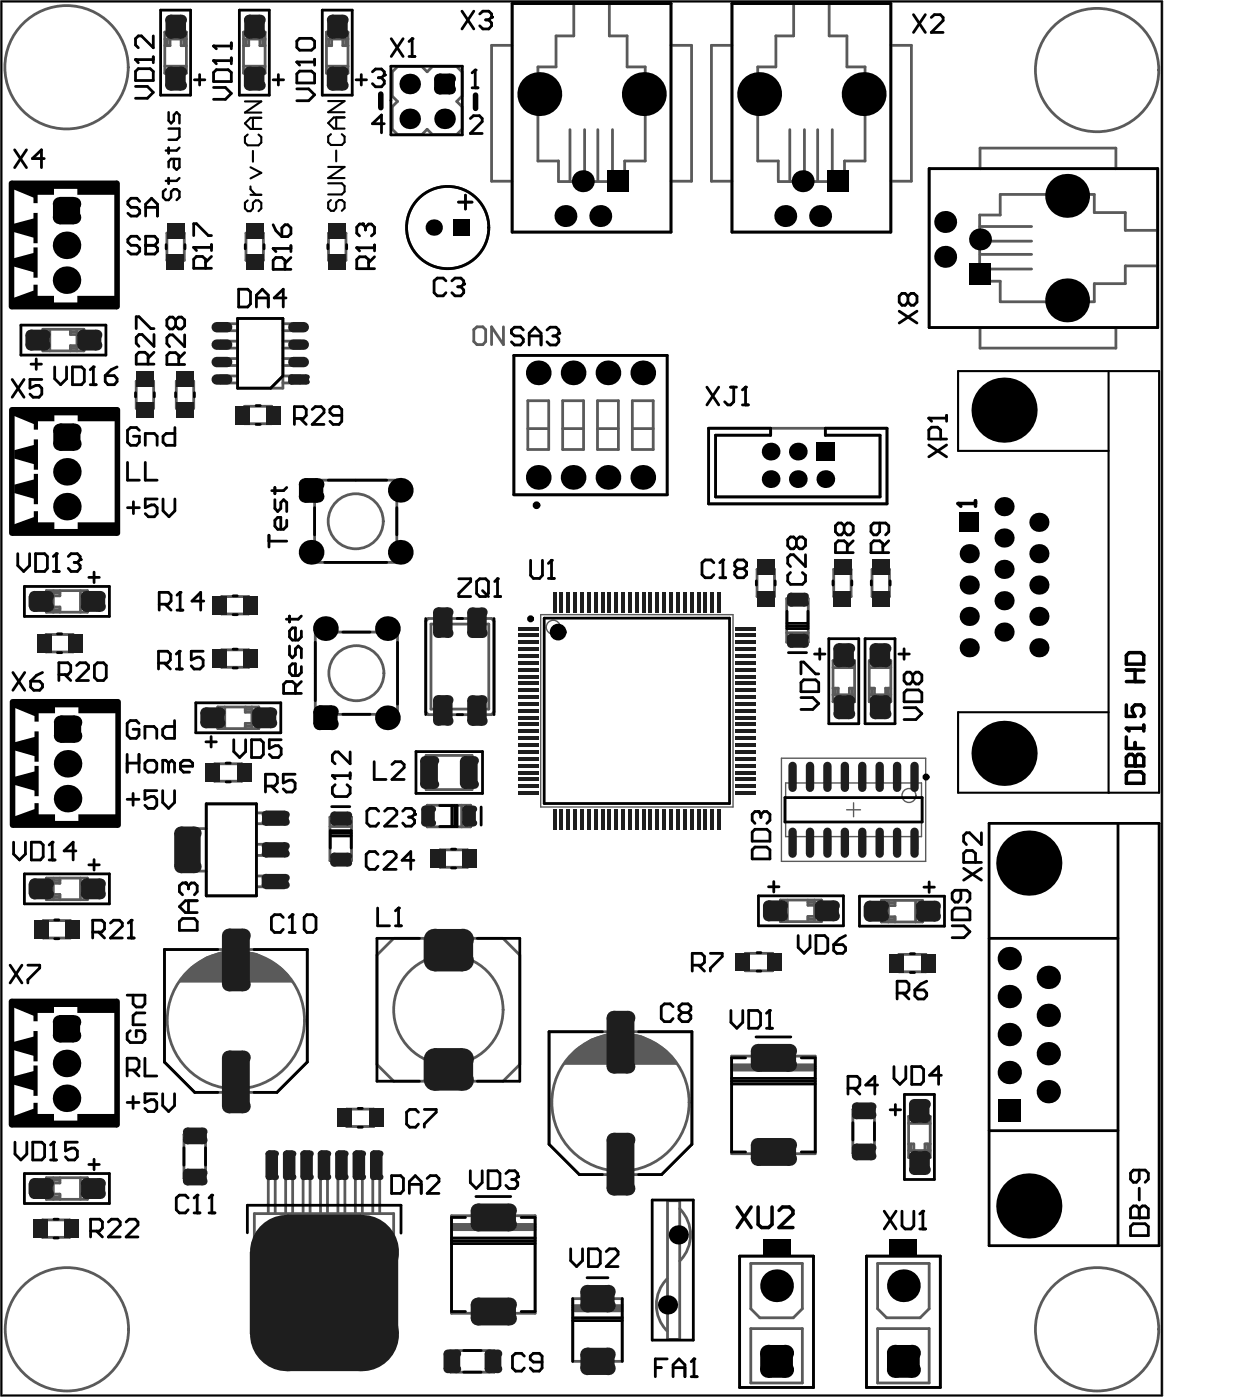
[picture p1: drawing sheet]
<svg xmlns="http://www.w3.org/2000/svg" width="76mm" height="85mm" viewBox="0 0 76 85" stroke-linecap="round" stroke-linejoin="round" font-family="sans-serif">
<path d="M.1 .1h70.5v84.6h-70.5z" fill="none" stroke="#000" stroke-width=".06"/>
<g fill="none" stroke="#5a5a5a" stroke-width=".08">
<path d="M32.8 37.3h11.7v11.7h-11.7zM47.5 46h8.7v6.3h-8.7zM47.7 47.5h8.3v3.3h-8.3zM48 47.5v-.7h.3v.7M48 50.8v.8h.3v-.8M49 47.5v-.7h.3v.7M49.1 50.8v.8h.3v-.8M50.1 47.5v-.7h.3v.7M50.1 50.8v.8h.3v-.8M51.2 50.8v.8h.3v-.8M51.2 47.5v-.7h.3v.7M51.4 49.2h.9"/>
<path d="M51.8 48.8v.8M52.2 47.5v-.7h.3v.7M52.3 50.8v.8h.2v-.8M53.3 47.5v-.7h.3v.7M53.3 50.8v.8h.3v-.8M54.3 47.5v-.7h.3v.7M54.4 50.8v.8h.3v-.8M55.4 47.5v-.7h.3v.7M55.4 50.8v.8h.3v-.8"/>
<circle cx="33.6" cy="38.1" r=".42"/>
<circle cx="55.2" cy="48.3" r=".42"/>
</g>
<path d="M.1 .1h70.5v84.6h-70.5z" fill="none" stroke="#5a5a5a" stroke-width=".17"/>
<g fill="#5a5a5a">
<path d="M46.3 75.2h1.7v1.1h-1.7z"/>
<path d="M54 75.2h1.7v1.1h-1.7z"/>
<path d="M11.6 58.7a4.1 4.1 0 0 1 6.3 1h-7z"/>
<path d="M34.9 63.7a4.1 4.1 0 0 1 6.3 1h-7z"/>
</g>
<path d="M.1 .1h70.5v84.6h-70.5z" fill="none" stroke="#000" stroke-width=".06"/>
<g fill="none" stroke="#5a5a5a" stroke-width=".17">
<path d="M2.6 20h2.5v1.3h-2.5zM3 20v1.3M4.3 20v.3h.4M4.7 20v1.3M10 1.9h1.3v2.5h-1.3zM10 4h1.3M10 2.4h1.3M10.1 14.2h1.1v1.6h-1.1zM10.2 2.4v.4M10.3 2.4v.4h-.3M11 2.4v.4h.3M11.2 2.4v.4"/>
<path d="M14.4 19.7h-1v.4h1M14.4 19.3h2.8v4.3h-2.8zM14.8 1.9h1.3v2.5h-1.3zM14.8 4h1.3M14.8 2.4h1.3M14.9 2.4v.4M14.9 14.2h1.1v1.6h-1.1zM15.1 2.4v.4h-.3M15.8 2.4v.4h.3M16 2.4v.4M17.2 19.7h1v.4h-1M19.8 1.9h1.3v2.5h-1.3z"/>
<path d="M19.8 4h1.3M19.8 2.4h1.3M20 14.2h1v1.6h-1zM20 2.4v.4M20.1 2.4v.4h-.3M20.8 2.4v.4h.3M21 2.4v.4M24.1 4h1.5l.3 .4 .4-.4h1.4l.4 .4v1.4l-.4 .4 .4 .3v1.4l-.4 .3h-1.4l-.4-.3-.3 .3h-1.5l-.3-.3v-1.4l.3-.3-.3-.4v-1.4zM24.6 4.8h.5v.6h-.5zM24.6 7h.5v.5h-.5zM26.7 7h.5v.5h-.5zM26.7 4.8h.5v.6h-.5z"/>
<path d="M27.8 12.3h.9M28.3 11.9v.8M30.6 19.8v1.1l-.7-1.1v1.1M31.1 2.8h-1.2v8.2h1.2M31.1 .2h9.6v13.9h-9.6zM34.6 7.9v3.1M34.8 .2v2h-1v1.9h-1.1v1.1h-.4v1.3h.4v3.3h1.2v1.2h4v-1.2h1.3v-3.3h.4v-1.3h-.4v-1.1h-1.1v-1.9h-1.1v-2M35.5 7.9v3.1M36.3 7.9v3.1M37.2 7.9v3.1M40.7 2.8h1.3v8.2h-1.3M44.5 2.8h-1.3v8.2h1.3"/>
<path d="M44.5 .2h9.6v13.9h-9.6zM48 7.9v3.1M48.2 .2v2h-1.1v1.9h-1.1v1.1h-.4v1.3h.4v3.3h1.3v1.2h4v-1.2h1.2v-3.3h.4v-1.3h-.4v-1.1h-1.1v-1.9h-1v-2M48.9 7.9v3.1M49.7 7.9v3.1M50.5 7.9v3.1M54.1 2.8h1.2v8.2h-1.2M56.4 10.2h13.9v9.7h-13.9zM59.5 16.3h3.1M59.5 13.8h3.1M59.5 19.9v1.2h8.3v-1.2M59.5 10.2v-1.2h8.3v1.2"/>
<path d="M59.5 14.6h3.1M59.5 15.4h3.1M70.3 14h-2v-1.1h-1.8v-1.1h-1.2v-.4h-1.2v.4h-3.4v1.3h-1.2v4h1.2v1.2h3.4v.4h1.2v-.4h1.2v-1.1h1.8v-1.1h2M2.8 38.5h1.6v1.1h-1.6zM2.8 35.9h2.5v1.3h-2.5zM3.2 35.9v1.3M3.2 36.9h.4v.3M3.2 37h.4M3.2 36h.4M3.6 35.9v.3h-.4M4.3 20.1h.4M4.3 21.2h.4"/>
<path d="M4.7 21h-.4v.3M4.9 35.9v1.3M8.3 23.2h1v1.6h-1zM10.7 23.2h1.1v1.6h-1.1zM13.5 36.2h1.6v1.1h-1.6zM13.5 39.5h1.6v1h-1.6zM14.4 20.7h-1v.4h1M14.4 21.8h-1v.4h1M14.4 22.8h-1v.5h1M14.9 24.7h1.6v1h-1.6zM17.2 20.7h1v.4h-1M17.2 21.8h1v.4h-1"/>
<path d="M17.2 23.3h1v-.5h-1l-.8 .8M19.1 29.2h5v5h-5zM19.1 38.4h5v5h-5zM26 37.6h3.9l.1 .1v5.5l-.1 .2h-3.9l-.1-.2v-5.5zM26.2 37.9h3.5v5.2h-3.5zM28.8 20l.2-.2h.3l.2 .2v.7l-.2 .2h-.3l-.2-.2zM31.2 21.6h9.3v8.4h-9.3zM32.1 24.3h1.2v3h-1.2zM32.1 26h1.2M34.2 24.3h1.2v3h-1.2zM34.2 26h1.2M36.3 24.3h1.3v3h-1.3z"/>
<path d="M36.3 26h1.3M38.4 24.3h1.3v3h-1.3zM38.4 26h1.3M43 26h10.9v4.6h-10.9zM46 34.6h1v1.6h-1zM46.6 28.9h.3v.4h-.3zM46.6 27.3h.3v.3h-.3zM46.8 26v.4h-3.3v3.8h9.9v-3.8h-3.3v-.4M47.8 36.4h1.3v2.6h-1.3zM47.8 38.4h1.3M48.3 28.9h.3v.4h-.3zM48.3 27.3h.3v.3h-.3z"/>
<path d="M50 28.9h.3v.4h-.3zM50 27.3h.3v.3h-.3zM50.6 34.6h1.1v1.6h-1.1zM53 34.6h1v1.6h-1zM2.6 55.9h1.7v1.1h-1.7zM2.8 53.3h2.5v1.3h-2.5zM3.2 53.3v1.3M3.2 54.3h.4v.3M3.2 54.5h.4M3.2 53.5h.4M3.6 53.3v.3h-.4M4.9 53.3v1.3"/>
<path d="M10 57.7h8.7v6.8l-1.9 1.8h-5l-1.8-1.8zM12.5 50.3h-1.4v2.6h1.4M12.5 48.8h3.1v5.6h-3.1zM13 46.4h1.7v1h-1.7zM13.2 42.9h2.5v1.3h-2.5zM13.6 42.9v1.3M14.9 42.9v.4h.4M14.9 44.1h.4M14.9 43.1h.4M15.3 43.9h-.4v.3M15.3 42.9v1.3M15.6 53.2h1.4v.7h-1.4"/>
<path d="M15.6 51.3h1.4v.6h-1.4M15.6 49.4h1.4v.6h-1.4M20 49.6h1.3v2.7h-1.3zM20 50.2h1.3M23.9 57h6.7l1 1v6.6l-1 1.1h-6.7l-1-1.1v-6.6zM25.9 45.9h2.8v2h-2.8zM25.9 48.9h2.7v1.3h-2.7zM26.7 51.6h1.7v1.1h-1.7zM28 48.9v1.3M45.3 57.9h1.6v1.1h-1.6zM47.4 54.7h2.5v1.3h-2.5zM47.8 54.7v1.3"/>
<path d="M49.1 54.7v.3h.4M49.1 55.8h.4M49.1 54.8h.4M49.5 55.7h-.4v.3M49.5 54.7v1.3M50.6 41.8h.3v.4M50.6 40.1h1.3v2.5h-1.3zM50.6 40.5h1.3M50.6 42.2h1.3M50.7 41.8v.4M51.7 41.8v.4M51.9 41.8h-.3v.4"/>
<path d="M52.8 41.8h.3v.4M52.8 40.1h1.3v2.5h-1.3zM52.8 40.5h1.3M52.8 42.2h1.3M52.9 41.8v.4M53.5 54.7h2.5v1.3h-2.5zM53.9 41.8v.4M53.9 54.7v1.3M53.9 55.8h.5M53.9 55.7h.5v.3M53.9 54.8h.5M54.1 41.8h-.3v.4"/>
<path d="M54.4 54.7v.3h-.5M54.6 58h1.6v1h-1.6zM55.6 54.7v1.3M2.6 74.1h1.6v1h-1.6zM2.8 71.5h2.5v1.3h-2.5zM3.2 71.5v1.3M3.2 72.7h.4M3.2 72.5h.4v.3M3.2 71.7h.4M3.6 71.5v.3h-.4M4.9 71.5v1.3M11.2 68.9h1.3v2.7h-1.3z"/>
<path d="M15.4 73.7h8.5v7.7l-1.3 .6h-5.8l-1.4-.6zM16.3 73.7v-3.7h.4v3.7M17.3 73.7v-3.7h.5v3.7M18.4 73.7v-3.7h.4v3.7M19.5 73.7v-3.7h.4v3.7M20.5 73.7v-3.7h.4v3.7M21.1 67.4h1.6v1h-1.6zM21.6 73.7v-3.7h.4v3.7M22.6 73.7v-3.7h.5v3.7M27.4 73.8h5.1v6h-5.1zM27.4 74.5h5.1M27.4 74.6h5.1"/>
<path d="M27.4 74.7h5.1M27.4 74.4h5.1M28.7 73.8v-.3h2.5v.3M28.7 79.8v.3h2.5v-.3M33.3 62.7h8.7v6.8l-1.8 1.8h-5l-1.9-1.8zM34.8 78.9h3v3.8h-3zM34.8 79.5h3M34.8 79.6h3M34.8 79.4h3M34.8 79.3h3M35.5 78.9v-.4h1.6v.4M40.5 77.7a2.24 2.24 0 0 0 0 3.1"/>
<path d="M40.5 72.9h.8v8.4h-.8zM41.3 73.4a2.24 2.24 0 0 1 0 3.2M44.4 64.1h5.1v6h-5.1zM44.4 64.8h5.1M44.4 64.9h5.1M44.4 65h5.1M44.4 64.7h5.1M44.9 76.3h4.5v8h-4.5zM45.6 76.7h3.1v2.8l-.5 .5h-2.1l-.5-.5zM45.7 64.1v-.3h2.5v.3M45.7 70.1v.3h2.5v-.3M51.8 67.4h1.3v2.6h-1.3z"/>
<path d="M52.6 76.3h4.5v8h-4.5zM53.3 76.7h3.1v2.8l-.5 .5h-2.1l-.5-.5zM55.2 69.5h.3v.4M55.2 67.8h1.3v2.5h-1.3zM55.2 69.9h1.3M55.2 68.2h1.3M55.3 69.5v.4M56.3 69.5v.4M56.5 69.5h-.3v.4M15.4 80.9h8.5M27.4 82h2.6v1.3h-2.6zM35.5 82.7v.3h1.6v-.3"/>
<path d="M45.6 80.7h3.1v3.3h-3.1zM53.3 80.7h3.1v3.3h-3.1z"/>
<circle cx="4" cy="4.1" r="3.7"/>
<circle cx="27.2" cy="13.8" r="2.5"/>
<circle cx="66.6" cy="4.3" r="3.7"/>
<circle cx="21.6" cy="31.7" r="1.67"/>
<circle cx="21.6" cy="40.9" r="1.67"/>
<circle cx="14.3" cy="62" r="4.2"/>
<circle cx="22.9" cy="74.8" r=".42"/>
<circle cx="27.2" cy="61.3" r="3.3"/>
<circle cx="37.7" cy="67" r="4.2"/>
<circle cx="4.1" cy="80.7" r="3.7"/>
<circle cx="66.6" cy="80.7" r="3.7"/>
</g>
<g fill="#000">
<path d="M.8 13.6l1.2-.3v-.4h.3v1.9h-.3v-.4l-1.2-.3zM.8 15.7l1.2-.3v-.4h.3v1.9h-.3v-.4l-1.2-.3zM.7 18.1l1.3-.5v-.3h.3v.7h1v.4h1.4v-.4h2.4v.8h-6.4zM.7 11h6.4v.8h-2.4v-.3h-1.4v.3h-1v.5h-.3v-.3l-1.3-.6zM.9 27.3l1.2-.3v-.3h.2v1.8h-.2v-.3l-1.2-.4zM.9 29.4l1.2-.3v-.3h.2v1.8h-.2v-.3l-1.2-.4zM.7 31.9l1.4-.5v-.4h.2v.7h1v.4h1.4v-.4h2.4v.8h-6.4zM.7 24.7h6.5v.9h-2.5v-.4h-1.4v.4h-1v.5h-.2v-.3l-1.4-.6zM.9 45.1l1.2-.3v-.4h.2v1.9h-.2v-.4l-1.2-.3zM.9 47.2l1.2-.4v-.3h.2v1.9h-.2v-.4l-1.2-.3zM.8 49.6l1.3-.5v-.3h.2v.7h1v.4h1.5v-.4h2.4v.8h-6.4zM.8 42.4h6.4v.9h-2.4v-.3h-1.5v.3h-1v.5h-.2v-.3l-1.3-.6z"/>
<path d="M.8 65.4l1.2-.4v-.3h.3v1.8h-.3v-.3l-1.2-.3zM.8 63.3l1.2-.3v-.4h.3v1.9h-.3v-.4l-1.2-.3zM.7 67.8l1.3-.5v-.3h.3v.6h1v.5h1.4v-.5h2.4v.9h-6.4zM.7 60.6h6.4v.9h-2.4v-.3h-1.4v.3h-1v.5h-.3v-.3l-1.3-.6zM46.3 75.2h1.7v1.1h-1.7zM54 75.2h1.7v1.1h-1.7z"/>
<circle cx="3.6" cy="13.2" r=".41"/>
<circle cx="3.6" cy="12.4" r=".41"/>
<circle cx="4" cy="17" r=".84"/>
<circle cx="4" cy="14.9" r=".84"/>
<circle cx="4.5" cy="12.4" r=".41"/>
<circle cx="4.5" cy="13.2" r=".41"/>
<circle cx="24.9" cy="7.2" r=".62"/>
<circle cx="24.9" cy="5.1" r=".62"/>
<circle cx="26.3" cy="13.8" r=".5"/>
<circle cx="26.7" cy="4.8" r=".32"/>
<circle cx="26.7" cy="5.4" r=".32"/>
<circle cx="27" cy="7.2" r=".62"/>
<circle cx="27.3" cy="4.8" r=".32"/>
<circle cx="27.3" cy="5.4" r=".32"/>
<circle cx="32.8" cy="5.7" r="1.33"/>
<circle cx="34.3" cy="13.1" r=".67"/>
<circle cx="35.4" cy="11" r=".67"/>
<circle cx="36.5" cy="13.1" r=".67"/>
<circle cx="39.1" cy="5.7" r="1.33"/>
<circle cx="46.1" cy="5.7" r="1.33"/>
<circle cx="47.7" cy="13.1" r=".67"/>
<circle cx="48.7" cy="11" r=".67"/>
<circle cx="49.8" cy="13.1" r=".67"/>
<circle cx="52.4" cy="5.7" r="1.33"/>
<circle cx="57.4" cy="13.5" r=".67"/>
<circle cx="57.4" cy="15.6" r=".67"/>
<circle cx="59.5" cy="14.5" r=".67"/>
<circle cx="64.8" cy="11.9" r="1.33"/>
<circle cx="64.8" cy="18.2" r="1.33"/>
<circle cx="3.6" cy="26.1" r=".41"/>
<circle cx="3.6" cy="27" r=".41"/>
<circle cx="4.1" cy="28.7" r=".84"/>
<circle cx="4.1" cy="30.8" r=".84"/>
<circle cx="4.5" cy="27" r=".41"/>
<circle cx="4.5" cy="26.1" r=".41"/>
<circle cx="18.5" cy="30.2" r=".37"/>
<circle cx="18.5" cy="29.4" r=".37"/>
<circle cx="18.9" cy="33.5" r=".75"/>
<circle cx="19.3" cy="30.2" r=".37"/>
<circle cx="19.3" cy="29.4" r=".37"/>
<circle cx="19.8" cy="38.2" r=".75"/>
<circle cx="23.5" cy="38.2" r=".75"/>
<circle cx="24.3" cy="33.5" r=".75"/>
<circle cx="24.3" cy="29.8" r=".75"/>
<circle cx="32.7" cy="29" r=".75"/>
<circle cx="32.7" cy="22.6" r=".75"/>
<circle cx="34.8" cy="29" r=".75"/>
<circle cx="34.8" cy="22.6" r=".75"/>
<circle cx="36.9" cy="29" r=".75"/>
<circle cx="36.9" cy="22.6" r=".75"/>
<circle cx="39" cy="29" r=".75"/>
<circle cx="39" cy="22.6" r=".75"/>
<circle cx="46.8" cy="27.4" r=".54"/>
<circle cx="46.8" cy="29.1" r=".54"/>
<circle cx="48.4" cy="29.1" r=".54"/>
<circle cx="48.4" cy="27.4" r=".54"/>
<circle cx="50.1" cy="29.1" r=".54"/>
<circle cx="58.9" cy="37.4" r=".58"/>
<circle cx="58.9" cy="35.5" r=".58"/>
<circle cx="58.9" cy="39.3" r=".58"/>
<circle cx="58.9" cy="33.6" r=".58"/>
<circle cx="61" cy="38.4" r=".58"/>
<circle cx="61" cy="34.6" r=".58"/>
<circle cx="61" cy="36.5" r=".58"/>
<circle cx="61" cy="32.7" r=".58"/>
<circle cx="61" cy="30.8" r=".58"/>
<circle cx="61" cy="24.9" r="1.98"/>
<circle cx="63.1" cy="33.6" r=".58"/>
<circle cx="63.1" cy="35.5" r=".58"/>
<circle cx="63.1" cy="31.7" r=".58"/>
<circle cx="63.1" cy="37.4" r=".58"/>
<circle cx="63.1" cy="39.3" r=".58"/>
<circle cx="3.7" cy="44.7" r=".41"/>
<circle cx="3.7" cy="43.9" r=".41"/>
<circle cx="4.1" cy="48.5" r=".84"/>
<circle cx="4.1" cy="46.4" r=".84"/>
<circle cx="4.5" cy="43.9" r=".41"/>
<circle cx="4.5" cy="44.7" r=".41"/>
<circle cx="19.4" cy="43.2" r=".37"/>
<circle cx="19.4" cy="44" r=".37"/>
<circle cx="20.1" cy="44" r=".37"/>
<circle cx="20.1" cy="43.2" r=".37"/>
<circle cx="23.5" cy="43.6" r=".75"/>
<circle cx="61" cy="45.7" r="1.98"/>
<circle cx="61.3" cy="58.2" r=".71"/>
<circle cx="62.5" cy="52.4" r="1.98"/>
<circle cx="63.7" cy="59.4" r=".71"/>
<circle cx="3.6" cy="62.1" r=".41"/>
<circle cx="3.6" cy="62.9" r=".41"/>
<circle cx="4" cy="66.7" r=".84"/>
<circle cx="4" cy="64.6" r=".84"/>
<circle cx="4.5" cy="62.1" r=".41"/>
<circle cx="4.5" cy="62.9" r=".41"/>
<circle cx="40.5" cy="79.2" r=".58"/>
<circle cx="41.2" cy="75" r=".58"/>
<circle cx="47.2" cy="78.1" r=".99"/>
<circle cx="54.9" cy="78.1" r=".99"/>
<circle cx="61.3" cy="62.8" r=".71"/>
<circle cx="61.3" cy="60.5" r=".71"/>
<circle cx="61.3" cy="65.1" r=".71"/>
<circle cx="62.5" cy="73.2" r="1.98"/>
<circle cx="63.7" cy="61.7" r=".71"/>
<circle cx="63.7" cy="66.3" r=".71"/>
<circle cx="63.7" cy="64" r=".71"/>
<circle cx="46.7" cy="82.2" r=".5"/>
<circle cx="46.7" cy="83.2" r=".5"/>
<circle cx="47.7" cy="82.2" r=".5"/>
<circle cx="47.7" cy="83.2" r=".5"/>
<circle cx="54.4" cy="83.2" r=".5"/>
<circle cx="54.4" cy="82.2" r=".5"/>
<circle cx="55.4" cy="82.2" r=".5"/>
<circle cx="55.4" cy="83.2" r=".5"/>
</g>
<g fill="none" stroke="#000" stroke-width=".17">
<path d="M.9 9.1l.7 1.1M1.3 19.7h5.1v1.9h-5.1zM1.6 9.1l-.7 1.1M2.7 9.6h-.7l.5-.5v1.1M8.2 3.6h.1M8.2 5.2h.7l.4 .4-.4 .4h-.7M8.2 3.6h1.1M8.2 3.6l.2 .2M8.3 20v-.8h.1l.8 .8h.2M8.4 4.2h.7l.2 .1v.6h-1.1v-.6zM8.5 12.2l-.2-.2h-.3l-.2 .2v.2l.2 .2h.3l.2 .2v.2l-.2 .1h-.3l-.2-.1M8.5 14.5l-.2-.2h-.3l-.2 .2v.2l.2 .2h.3l.2 .2v.2l-.2 .1h-.3l-.2-.1"/>
<path d="M8.8 14.9h.1M8.8 12.6h.8M8.8 13.1v-.7l.4-.4 .4 .4v.7M8.8 14.3h.6l.2 .2v.2l-.2 .2 .2 .2v.2l-.2 .1h-.6zM8.8 14.9h.6M9.3 2.2v.7l-.7-.7h-.2l-.2 .2v.3l.2 .2M9.3 3.5v.3M9.8 .6h1.8v5.2h-1.8zM10.1 14.9v.2M10.7 19.4v.4M10.7 19.4l.2-.1h.1l.2 .1v.4l-.2 .2h-.1l-.2-.2M10.7 19.4l-.2-.1h-.2l-.2 .1v.4l.2 .2h.2l.2-.2"/>
<path d="M11.2 14.9v.2M11.8 15h.1M11.8 14.3v-.7h.1l.8 .7h.1M11.8 15h1M11.8 15l.1 .2M11.8 4.8h.6M12.1 4.5v.7M12.5 16.3v-.6l-.2-.1h-.4l-.1 .1v.6h1M12.8 15.6l-.3 .3M12.8 14.9v.3M13 3.7h.1M13 2.8h.1"/>
<path d="M13 5.3h.7l.3 .4-.3 .3h-.7M13 3.7h1M13 3.7l.1 .2M13 2.8h1M13 2.8l.1 .2M13.1 4.2h.8l.1 .2v.6h-1v-.6zM14 2.6v.4M14 3.5v.4M14.4 19.3h2.8v3.5l-.8 .8h-2zM14.5 17.6h.5l.2 .1v.8l-.2 .1h-.5zM14.5 .6h1.9v5.2h-1.9zM14.9 14.9v.2"/>
<path d="M15.6 18.6v-.7l.3-.3 .4 .3v.7M15.6 18.1h.7M16 14.9v.2M16.6 15.1h.1M16.6 4.8h.6M16.6 15.1h1.1M16.6 15.1l.2 .2M16.6 13.6l.2 .4 .3 .4M16.9 4.5v.7M17.3 16.4v-.6l-.2-.2h-.3l-.2 .2v.6h1.1M17.3 13.6h.2l.2 .2v.4l-.2 .2h-.4v-.6zM17.4 18.1h-.7l.5-.5v1"/>
<path d="M17.7 15.6l-.4 .4M17.7 14.9v.4M18 3.8h.1M18 5.4h.7l.4 .4-.4 .3h-.7M18 3.8h1.1M18 3.8l.2 .2M18.2 2.3h.7l.2 .2v.4l-.2 .1h-.7l-.2-.1v-.4zM18.2 4.3h.7l.2 .2v.5h-1.1v-.5zM19.1 3.6v.4M19.6 .6h1.8v5.2h-1.8zM19.9 14.9v.2M21.1 14.9v.2"/>
<path d="M21.6 4.8h.7M21.7 15h.1M21.7 15h1M21.7 15l.1 .2M21.9 4.5v.7M22 13.6h.1M22 13.6h-.2l-.1 .2v.4l.1 .1M22 13.6l.2 .2M22.2 13.8l.2-.2h.2l.1 .2v.4l-.1 .1M22.2 13.8v.2M22.4 16.3v-.5l-.2-.2h-.4l-.1 .2v.5h1M22.6 4.4l.2-.2h.4l.1 .2v.2"/>
<path d="M22.7 15.6l-.3 .4M22.7 14.9v.3M23 4.7h.2M23.2 4.7l.1 .2v.2l-.1 .2h-.4l-.2-.2M23.3 4.6h.1M23.3 7.5h-.7l.6-.5v1.1M23.3 4.6l-.1 .1M23.7 4h4.4v4.2h-4.4zM23.8 2.4l.7 1M24.5 2.4l-.7 1M24.8 3.4h.4M25 2.4h.1"/>
<path d="M25 2.4v1M25 2.4l-.2 .1M27.1 17.1l-.2-.2h-.3l-.2 .2v.7l.2 .2h.3l.2-.2M27.4 17.1l.2-.2h.4l.2 .2v.1M27.8 17.4h.2M27.8 12.3h.9M28 17.4l.2 .2v.2l-.2 .2h-.4l-.2-.2M28.1 .7l.7 1.1M28.2 17.2h.1M28.2 17.2l-.2 .2M28.3 11.9v.8M28.6 7.2l.2-.2h.3l.2 .2v.2l-.7 .7h.7"/>
<path d="M28.7 5.3h.3M28.8 .7l-.7 1.1M28.9 4.3h.1M28.9 4.3v1M28.9 4.3l-.2 .1M29.1 .8l.2-.1h.4l.2 .1v.2M29.5 1.2h.2M29.7 1.2l.2 .2v.2l-.2 .2h-.4l-.2-.2M29.9 1h.1M29.9 1l-.2 .2M31.1 .2h9.6v13.9h-9.6zM44.5 .2h9.6v13.9h-9.6z"/>
<path d="M54.6 18.9l1.1 .7M55.1 18l-.1-.2h-.2l-.2 .2v.3l.2 .2h.2l.1-.2M55.1 18l.2-.2h.2l.2 .2v.3l-.2 .2h-.2l-.2-.2M55.1 18v.3M55.5 .9l.7 1.1M55.7 18.9l-1.1 .7M56.2 .9l-.7 1.1M56.4 10.2h13.9v9.7h-13.9zM56.6 1.1l.1-.2h.4l.2 .2v.2l-.7 .7h.7M.7 23l.8 1.1M1.1 33.6v.7l.3 .4 .4-.4v-.7M1.5 23l-.8 1.1"/>
<path d="M1.5 35.6h5.1v1.8h-5.1zM1.9 22.1h.6M2.2 33.6h.5l.2 .2v.7l-.2 .2h-.5zM2.2 21.8v.6M2.5 23h-.7v.6l.4-.2h.2l.1 .2v.3l-.1 .2h-.4l-.2-.2M3.2 34.7h.4M3.3 22.3v.7l.4 .4 .3-.4v-.7M3.4 33.6h.1M3.4 33.6v1.1M3.4 33.6l-.2 .2M3.5 39.6h.2M3.5 38.5h.2"/>
<path d="M4.1 33.8l.2-.2h.4l.2 .2v.2M4.4 22.3h.6l.1 .2v.7l-.1 .2h-.6zM4.5 34.2h.2M4.7 34.2l.2 .1v.2l-.2 .2h-.4l-.2-.2M4.9 34h.1M4.9 34l-.2 .2M5.4 35.1h.6M5.5 23.4h.3M5.7 22.3h.1M5.7 22.3v1.1M5.7 22.3l-.2 .2M5.7 34.7v.7"/>
<path d="M6.4 22.8h.5l.2 .2v.2l-.2 .2h-.3l-.2-.2zM7.1 22.3l-.4 .2-.3 .3M7.7 28.1v1.1h.8M7.7 30.8h.8M8.1 30.5v.7M8.2 23.8v.3M8.5 26.1l-.2-.1h-.4l-.2 .1v.8l.2 .1h.4l.2-.1v-.4h-.4M8.8 28.1v1.1h.7M8.8 27v-.7h.6l.1 .2v.5M9 22.1v-.5l-.2-.2h-.4l-.1 .2v.5h1.1M9.4 20.3v.7l-.8-.7h-.2l-.1 .2v.3l.1 .2M9.4 21.4l-.4 .4"/>
<path d="M9.4 23.8v.3M9.5 30.3h-.7v.5l.6-.1 .1 .1v.4l-.1 .2h-.4l-.2-.2M9.7 36.7h.5l.2-.2v-.4l-.2-.1h-.5v1.1M9.9 30.3v.7l.4 .4 .3-.4v-.7M10 36.7l.4 .4M10.6 26v1h-.5l-.2-.1v-.4l.2-.2h.5M10.7 23.8v.3M10.7 37.1h.4M10.9 22.1v-.5l-.2-.2h-.4l-.2 .2v.5h1.1M10.9 39.5h.1M10.9 39.5v1.1M10.9 39.5l-.2 .2"/>
<path d="M10.9 36h.1M10.9 36v1.1M10.9 36l-.2 .1M11.2 20.3v.8l-.7-.8h-.2l-.2 .2v.4l.2 .2M11.2 21.4l-.3 .4M11.8 23.8v.3M12.3 39.5h-.7v.6l.4-.2h.1l.2 .2v.3l-.2 .2h-.3l-.2-.2M12.4 36.5h-.7l.5-.5v1.1M14.2 39.4h.2M14.2 37.3h.2M14.2 36.2h.2M15.6 25.8h.2"/>
<path d="M15.6 24.6h.2M16.3 32.9h1.1M16.3 32.5v.7M16.7 30.3v.6l.2 .2 .2-.2v-.4l.1-.2 .2 .2v.6M16.7 29.6v.4M17.4 31.6v.4l-.2 .1h-.3l-.2-.1v-.4l.2-.2h.2v.7M17.4 29.6l-.2 .2h-.7M17.6 39.2v.6l.2 .2 .1-.2v-.4l.2-.2 .2 .2v.6M17.6 37.4v.4M17.9 25.4h.5l.2-.2v-.3l-.2-.2h-.5v1.1M18.2 25.4l.4 .4M18.3 38.3v.4l-.2 .2h-.3l-.2-.2v-.4l.2-.2h.1v.8"/>
<path d="M18.3 37.4l-.2 .2h-.7M19 24.9l.1-.2h.4l.2 .2v.2l-.7 .7h.7M19.1 30.8v1.7M19.1 39v3.6M19.7 34.2h3.8M19.9 29.2h3.6M20.8 25.2h-.6l-.2-.1v-.2l.2-.2h.4l.2 .2v.7l-.2 .2h-.4l-.2-.2M20.8 38.4h1.7M24.1 30.8v1.7M24.1 39v3.8M25.9 37.6v5.8M27.8 37.6h.3"/>
<path d="M27.9 35.1h.7v.2l-.7 .7v.2h.7M28.9 35.3l.2-.2h.4l.2 .2v.7l-.2 .2h-.4l-.2-.2zM29.3 35.9l.4 .3M30 37.6v5.8M30 36.2h.4M30.2 35.1h.1M30.2 35.1v1.1M30.2 35.1l-.2 .2M31.2 21.6h9.3v8.4h-9.3zM31.8 20l-.2-.1h-.4l-.1 .1v.2l.1 .2h.4l.2 .2v.2l-.2 .1h-.4l-.1-.1M32.1 20.4h.8M32.1 20.9v-.7l.4-.3 .4 .3v.7"/>
<path d="M32.2 34v.9l.2 .2h.4l.1-.2v-.9M33 37.5h11.3v11.3h-11.3zM33.2 20l.2-.1h.4l.1 .1v.2M33.3 35.1h.4M33.5 34h.1M33.5 34v1.1M33.5 34l-.2 .2M33.6 20.4h.2M33.8 20.4l.1 .2v.2l-.1 .1h-.4l-.2-.1M33.9 20.2h.1M33.9 20.2l-.1 .2M42.9 23.5l.7 1.1"/>
<path d="M43 26h3.8v.4h-3.3v3.8h9.9v-3.8h-3.3v-.4h3.8v4.6h-10.9zM43.3 34.2l-.1-.2h-.4l-.2 .2v.7l.2 .2h.4l.1-.2M43.6 23.5l-.7 1.1M43.7 35.1h.4M43.9 34h.1M43.9 34v1.1M43.9 34l-.2 .2M44.4 23.5h.3M44.6 23.5v.9l-.2 .2h-.2l-.2-.2M44.8 34.5l-.2 .2v.2l.2 .2h.3l.2-.2v-.2l-.2-.2M44.8 34.5l-.2-.1v-.2l.2-.2h.3l.2 .2v.2l-.2 .1M44.8 34.5h.3"/>
<path d="M45.1 24.6h.3M45.3 23.5h.1M45.3 23.5v1.1M45.3 23.5l-.2 .2M45.9 35.3v.2M47.1 35.3v.2M47.8 38h1.3M47.8 37.9h1.3M47.8 37.1v1.1h1.3v-1.1M47.9 39.6h1.1M48 34.8l-.2 .1v.4l.2 .2h.7l.2-.2v-.4l-.2-.1M48.4 32.8l-.2-.2h-.2l-.2 .2v.3l.2 .2h.2l.2-.2"/>
<path d="M48.4 32.8l.2-.2h.1l.2 .2v.3l-.2 .2h-.1l-.2-.2M48.4 32.8v.3M48.9 33.7v.7l-.7-.7h-.2l-.2 .2v.3l.2 .2M49.5 39.7h.6M49.8 39.4v.6M50.3 38.8h1.9v5.2h-1.9zM50.6 35.3v.2M51.3 31.9l-.2-.1h-.2l-.2 .1v.4l.2 .2h.2l.2-.2M51.3 31.9l.2-.1h.1l.2 .1v.4l-.2 .2h-.1l-.2-.2M51.3 31.9v.4M51.5 33.6v-.6l-.2-.2h-.4l-.2 .2v.6h1.1M51.7 35.3v.2"/>
<path d="M51.8 32.8l-.3 .4M52.5 38.8h1.9v5.2h-1.9zM52.9 35.3v.2M53.4 31.8v.5l-.1 .2h-.2l-.2-.2v-.4l.2-.1h.7l.2 .1v.4l-.2 .2M53.6 33.6v-.6l-.2-.2h-.3l-.2 .2v.6h1.1M54 32.8l-.4 .4M54.1 35.3v.2M54.6 39.7h.6M54.9 39.4v.6M56.4 25.4h.1M56.4 27l1.1 .7M56.4 25.4h1.1"/>
<path d="M56.4 25.4l.2 .2M57.1 26.7v-.6l-.2-.2h-.3l-.2 .2v.6h1.1M57.5 27l-1.1 .7M57.5 25.2v.4M.6 58.6l.7 1.1M.8 40.8l.7 1.1M.8 51.1v.8l.4 .3 .3-.3v-.8M1.3 58.6l-.7 1.1M1.5 53.1h5.1v1.8h-5.1zM1.5 40.8l-.7 1.1M1.7 58.6h.7v.2l-.7 .7v.2M1.9 41.4h.5l.2 .2v.1l-.2 .2h-.3l-.2-.2z"/>
<path d="M1.9 51.1h.6l.1 .2v.7l-.1 .2h-.6zM2.6 40.8l-.4 .2-.3 .4M3 52.2h.3M3.2 51.1h.1M3.2 51.1v1.1M3.2 51.1l-.2 .2M3.3 57h.3M3.3 55.9h.3M3.6 41h.5l.2-.2v-.4l-.2-.2h-.5v1.1M3.9 41l.4 .3M4.6 51.7h-.7l.5-.6v1.1M4.7 40.4l.1-.2h.4l.2 .2v.2l-.7 .7h.7"/>
<path d="M5.4 52.5h.6M5.6 56.6h.6l.1-.2v-.3l-.1-.2h-.6v1.1M5.7 52.2v.6M5.7 40.4l.2-.2h.4l.2 .2v.7l-.2 .2h-.4l-.2-.2zM6 56.6l.3 .4M6.7 56.1l.2-.2h.4l.1 .2v.1l-.7 .8h.7M7.7 46.3h.7M7.7 45.8v1.1M7.7 48.5h.7M7.8 57h.3M8 55.9h.1M8 55.9v1.1"/>
<path d="M8 55.9l-.2 .2M8.1 48.2v.7M8.4 43.9l-.1-.1h-.4l-.2 .1v.7l.2 .2h.4l.1-.2v-.3h-.3M8.4 45.8v1.1M8.8 44.8v-.7h.6l.1 .2v.5M8.8 46.3l.2-.1h.4l.1 .1v.4l-.1 .2h-.4l-.2-.2zM9.5 48h-.7v.5l.4-.1h.2l.1 .1v.4l-.1 .2h-.4l-.2-.2M9.6 40.3h.6l.1-.2v-.4l-.1-.2h-.6v1.1M9.9 48v.7l.3 .4 .4-.4v-.7M10 40.3l.3 .3M10.2 46.3l-.1-.1h-.2v.7M10.2 46.3l.2-.1 .2 .1v.6"/>
<path d="M10.2 46.3v.6M10.6 43.8v1h-.5l-.2-.2v-.3l.2-.2h.5M10.7 40.6h.4M11 46.5h.7v-.2l-.2-.1h-.4l-.1 .1v.4l.1 .2h.4M11.1 55.8h.7l.2 .2v.5h-1.1v-.5zM11.3 53.6h.1M11.3 53.6h-.2l-.2 .2v.3l.2 .2M11.3 53.6l.1 .2M11.4 53.8l.2-.2h.2l.2 .2v.3l-.2 .2M11.4 53.8v.2M11.4 54.7v.7M11.9 42.7h5.2v1.8h-5.2z"/>
<path d="M12 54.7h-.7l-.4 .4 .4 .3h.7M12.5 45.1h.6M12.5 48.8h3.1v5.6h-3.1zM12.8 44.7v.7M13.2 57.7h-3.2v6.8l1.8 1.8h1.4M13.7 47.5h.3M13.7 46.3h.3M14.2 40.6h.2M14.2 44.9v.7l.4 .4 .3-.4v-.7M15.3 44.9h.5l.2 .2v.7l-.2 .2h-.5zM15.4 57.7h3.3v6.8l-1.9 1.8h-1.4M16.1 47.7h.6l.1-.2v-.3l-.1-.2h-.6v1.1"/>
<path d="M16.5 47.7l.3 .4M17.1 44.9h-.7v.6l.3-.2h.2l.2 .2v.3l-.2 .2h-.4l-.1-.2M17.2 55.7l-.2-.2h-.3l-.2 .2v.7l.2 .2h.3l.2-.2M17.6 56.6h.3M17.8 55.5h.1M17.8 55.5v1.1M17.8 55.5l-.2 .2M17.9 47h-.7v.5l.6-.1 .1 .1v.4l-.1 .2h-.4l-.2-.2M17.9 42.1v-.5l-.1-.2h-.4l-.2 .2v.5h1.1M18.3 40.5v.3l-.2 .2h-.3l-.2-.2v-.3l.2-.2h.1v.7M18.3 41.4l-.4 .3M18.6 55.5h.4l.2 .2v.7l-.2 .2h-.4l-.1-.2v-.7z"/>
<path d="M20.1 51.5v-1.1h1.2v1.1M20.1 50.8h1.2M20.1 50.6h1.2M20.1 49h1.1M20.2 47.1h.1M20.2 47.1h1.1M20.2 47.1l.2 .2M20.4 47.7l-.2 .1v.4l.2 .2h.7l.2-.2v-.4l-.2-.1M20.8 43.4h1.7M21.3 45.7v.7l-.8-.7h-.1l-.2 .2v.3l.2 .2M21.3 46.9v.4M22.7 46.3v1h.7"/>
<path d="M22.9 55.1v1.1h.8M23 51.9l-.2-.2h-.4l-.2 .2v.7l.2 .2h.4l.2-.2M23 49.3l-.2-.2h-.3l-.2 .2v.7l.2 .2h.3l.2-.2M23.3 51.9l.2-.2h.4l.2 .2v.2l-.8 .7h.8M23.4 49.3l.1-.2h.4l.2 .2v.2l-.7 .7h.7M23.8 46.4l.2-.1h.4l.1 .1v.2l-.7 .7h.7M24 56.2h.4M24.2 55.1h.1M24.2 55.1v1.1M24.2 55.1l-.2 .2M24.5 49.3l.1-.2h.4l.2 .2v.2M24.8 49.6h.2"/>
<path d="M25 49.6l.2 .2v.2l-.2 .2h-.4l-.1-.2M25.1 52.2h-.7l.5-.5v1.1M25.2 49.5h.1M25.2 49.5l-.2 .1M25.3 45.6h4v2.6h-4zM25.5 57h-2.6v8.7h2.6M26.7 48.9h1.1v1.3h-1.1M27.4 52.7h.3M27.4 51.6h.3M27.4 48.9v1.3M27.6 48.9v1.3M27.8 43.4h.3"/>
<path d="M29 57h2.6v8.7h-2.6M29.2 49v1.1M42 58.6h.6l.2-.2v-.3l-.2-.2h-.6v1.1M42.4 58.6l.4 .4M43.1 57.9h.8v.2l-.8 .7v.2M45.8 51.4h.8l.2 .2v.6h-1.1v-.6zM45.8 50.4h.8l.2 .1v.6h-1.1v-.6zM46 59h.2M46 57.9h.2M46 49.3h.1M46 49.3h-.2l-.1 .2v.3l.1 .2M46 49.3l.2 .2"/>
<path d="M46.1 54.4h5.1v1.8h-5.1zM46.2 49.5l.2-.2h.2l.2 .2v.3l-.2 .2M46.2 49.5v.1M46.7 53.9h.6M47 53.5v.7M47.7 48.4h8.3v1.5h-8.3zM48.5 56.8v.7l.3 .4 .4-.4v-.7M48.6 42.4h.8l.3 .3-.3 .4h-.8M48.6 40.9v-.7h.2l.7 .7h.2M48.8 41.3h.7l.2 .2v.5h-1.1v-.5zM49.5 56.8h.6l.2 .2v.7l-.2 .2h-.6zM50.6 57.4h.6l.1 .1v.2l-.1 .2h-.4l-.2-.2z"/>
<path d="M51.3 56.8l-.3 .2-.4 .4M52.2 54.4h5.2v1.8h-5.2zM54.9 43h.7l.4 .3-.4 .4h-.7M55.1 41.9h.7l.2 .2v.5h-1.1v-.5zM55.3 59.1h.2M55.3 57.9h.2M55.4 41l-.1-.2h-.2l-.2 .2v.3l.2 .2h.2l.1-.2M55.4 41l.2-.2h.2l.2 .2v.3l-.2 .2h-.2l-.2-.2M55.4 41v.3M56.1 53.9h.6M56.3 59.6l-.4 .2-.3 .3M56.4 53.6v.6"/>
<path d="M57.8 56.2h.7l.4 .4-.4 .3h-.7M58 55.1h.7l.2 .2v.6h-1.1v-.6zM58.3 54.1v.5l-.1 .2h-.2l-.2-.2v-.4l.2-.1h.7l.2 .1v.4l-.2 .2M58.5 52.7l1.1 .8M59.2 52.4v-.6l-.2-.1h-.3l-.2 .1v.6h1.1M59.6 50.6v.7l-.7-.7h-.2l-.2 .1v.4l.2 .2M59.6 52.7l-1.1 .8M60.1 50h10.3v25.6h-10.3zM60.1 57h7.8M67.9 50v25.6M.9 69.4v.7l.4 .3 .3-.3v-.7M1.5 71.3h5.1v1.8h-5.1z"/>
<path d="M2 69.4h.5l.2 .1v.8l-.2 .1h-.5zM3.1 70.4h.3M3.3 69.4h.1M3.3 69.4v1M3.3 69.4l-.2 .1M3.3 75.2h.2M3.3 74h.2M4.7 69.4h-.7v.5l.3-.2h.2l.2 .2v.4l-.2 .1h-.4l-.1-.1M5.4 70.7h.6M5.5 74.8h.6l.1-.2v-.4l-.1-.2h-.6v1.1M5.7 70.4v.6M5.9 74.8l.3 .3"/>
<path d="M6.6 74.2l.2-.2h.3l.2 .2v.2l-.7 .7h.7M7.7 74.2l.1-.2h.4l.2 .2v.2l-.7 .7h.7M7.7 67h.7M7.7 60.4h1.1v.6l-.2 .2h-.3l-.2-.2v-.6M7.7 65h.6l.1-.2v-.4l-.1-.1h-.6v1M7.9 62.6l-.2 .2v.3l.2 .2h.7l.2-.2v-.3l-.2-.2h-.3v.4M8.1 66.6v.7M8.1 65l.3 .3M8.8 61.5h-.5l-.2 .2v.5h.7M8.8 64.3v1h.7M9.5 66.4h-.7v.6l.6-.2 .1 .2v.3l-.1 .2h-.4l-.2-.2M9.9 66.4v.7l.3 .4 .4-.4v-.7"/>
<path d="M11.2 69.7v1.1M11.4 72.7l-.1-.1h-.4l-.2 .1v.8l.2 .2h.4l.1-.2M11.8 73.7h.3M12 72.6h.1M12 72.6v1.1M12 72.6l-.2 .1M12.5 69.7v1.1M12.7 73.7h.4M12.9 72.6h.1M12.9 72.6v1.1M12.9 72.6l-.2 .1M15 74.9v-1.7h9.4v1.7"/>
<path d="M21.7 68.5h.3M21.7 67.3h.3M23.8 71.4h.5l.2 .2v.7l-.2 .2h-.5zM24.9 72.5v-.7l.3-.4 .4 .4v.7M24.9 71.9h.7M25.4 67.5l-.2-.1h-.3l-.2 .1v.8l.2 .2h.3l.2-.2M25.8 67.4h.7v.1l-.7 .8v.2M25.9 71.6l.2-.2h.4l.2 .2v.2l-.8 .7h.8M27.4 75.2h5.1M27.4 75.5h5.1M27.4 75.4h5.1M28.3 73.9h-.9v5.7h.9"/>
<path d="M28.6 71.1v.7l.3 .4 .4-.4v-.7M28.9 72.7h2.1M29.6 71.1h.6l.2 .2v.7l-.2 .2h-.6zM30.7 71.3l.2-.2h.4l.1 .2v.2M31.1 71.6h.2M31.3 71.6l.1 .2v.2l-.1 .2h-.4l-.2-.2M31.4 71.5h.1M31.4 71.5l-.1 .1M31.7 73.9h.8v5.7h-.8M34.7 75.8v.8l.3 .3 .4-.3v-.8M34.8 78.9v3.8M35.6 77.6h1.3"/>
<path d="M35.7 75.8h.6l.2 .2v.7l-.2 .2h-.6zM36.6 62.7h-3.3v6.8l1.9 1.8h1.4M36.8 76l.2-.2h.4l.1 .2v.2l-.7 .7h.7M37.8 78.9v3.8M38.8 62.7h3.2v6.8l-1.8 1.8h-1.4M39.6 72.9h2.5v8.5h-2.5zM40.9 61.1l-.2-.1h-.4l-.1 .1v.8l.1 .1h.4l.2-.1M41.4 61.5h.4M41.4 61.5l-.2-.2v-.2l.2-.1h.4l.2 .1v.2l-.2 .2M41.4 61.5l-.2 .2v.2l.2 .1h.4l.2-.1v-.2l-.2-.2M44.4 61.4v.7l.3 .3 .4-.3v-.7M44.4 65.7h5.1"/>
<path d="M44.4 65.8h5.1M44.4 65.5h5.1M44.9 76.3h4.5v8h-4.5zM45.3 64.2h-.9v5.8h.9M45.5 61.4h.5l.2 .1v.8l-.2 .1h-.5zM45.9 63h2.1M46.5 62.4h.4M46.7 61.4h.1M46.7 61.4v1M46.7 61.4l-.2 .1M48.7 64.2h.8v5.8h-.8M51.5 66.1h.5l.2-.2v-.4l-.2-.1h-.5v1"/>
<path d="M51.8 68.2v1M51.9 66.1l.3 .3M52.6 76.3h4.5v8h-4.5zM53.1 68.2v1M53.3 65.9h-.7l.5-.5v1M53.7 73.6l.7 1M54.1 67.4h.6M54.3 64.8v.7l.3 .4 .4-.4v-.7M54.4 67.1v.6M54.4 73.6l-.7 1M54.5 60.3h.5l.2-.2v-.3l-.2-.2h-.5v1.1M54.8 73.6v.8l.2 .2h.3l.2-.2v-.8"/>
<path d="M54.8 60.3l.4 .4M54.9 66.5h1.8v5.1h-1.8zM55.4 64.8h.5l.2 .1v.8l-.2 .2h-.5zM55.6 60.1h.5l.2 .2v.2l-.2 .2h-.4l-.1-.2zM55.9 74.6h.3M56 73.6h.1M56 73.6v1M56 73.6l-.1 .1M57.2 65.3h-.8l.6-.5v1.1M60.1 68.7h7.8M68.8 74.3h.7l.2 .2v.5h-1v-.5zM68.8 73.2h.2l.2 .2 .2-.2h.1l.2 .2v.6h-1v-.6z"/>
<path d="M69.2 74h.1M69.2 71.1v.5l-.2 .2h-.2l-.1-.2v-.4l.1-.1h.7l.2 .1v.4l-.2 .2M69.2 72.2v.7M69.2 73.4v.6M28.2 83.3h1M28.2 82h1M31.8 82.4l-.1-.2h-.4l-.2 .2v.7l.2 .2h.4l.1-.2M32.9 82.7h-.5l-.2-.2v-.1l.2-.2h.4l.1 .2v.7l-.1 .2h-.4l-.2-.2M34.8 80h3M34.8 80.2h3M39.8 83.1h.4M40.5 82.5h-.7v1.1"/>
<path d="M40.9 83.1h.7M40.9 83.6v-.7l.3-.4 .4 .4v.7M42 83.6h.3M42.1 82.5h.1M42.1 82.5v1.1M42.1 82.5l-.1 .2"/>
<circle cx="27.2" cy="13.8" r="2.5"/>
</g>
<path d="M.7 11.1v7.5M7.1 11.1v7.5M23.1 5.7v.8M28.9 5.8v.8M.7 24.9v7.5M7.1 24.9v7.5M.8 42.6v7.5M7.2 42.6v7.5M.7 60.8v7.5M7.1 60.8v7.5" fill="none" stroke="#000" stroke-width=".34"/>
<g fill="none" stroke="#000" stroke-width=".13">
<path d="M14.9 6.2h1l-1 .6h1M15 12.2l-.1 .1v.4l.1 .1h.2l.2-.1v-.4l.1-.1h.2l.2 .1v.4l-.2 .1M15 8.2l-.1 .1v.4l.1 .1h.7l.2-.1v-.4l-.2-.1M15.2 11.8h.7M15.2 11.3v.2l.3 .3M15.2 10.2l.7 .3-.7 .3M15.4 7.2v.6M15.4 9.2v.6M15.9 7.2h-.7l-.3 .3 .3 .3h.7M19.9 11.1h.9l.1 .2v.3l-.1 .2h-.9M19.9 6.1h1l-1 .7h1M19.9 10.1h1l-1 .7h1"/>
<path d="M20.1 12.1l-.2 .2v.3l.2 .2h.2l.1-.2v-.3l.2-.2h.2l.1 .2v.3l-.1 .2M20.1 8.1l-.2 .2v.3l.2 .2h.7l.1-.2v-.3l-.1-.2M20.4 7.1v.7M20.4 9.1v.7M20.9 7.1h-.6l-.4 .4 .4 .3h.6M67.3 27.4h-9.1v-4.9h12.2v25.6h-12.2v-4.8h9.1M67.3 22.6v25.5"/>
</g>
<g fill="none" stroke="#000" stroke-width=".21">
<path d="M58.2 30.6h.1M58.2 30.6h1M58.2 30.6l.1 .1M59.2 30.4v.3M68.6 39.6h.7l.2 .2v.5h-1.1v-.5zM68.4 44.2h.1M68.4 42.8v.7h.5l-.1-.5 .1-.2h.4l.2 .2v.3l-.2 .2M68.4 44.8v.7h1.1M68.4 44.2h1.1M68.4 44.2l.2 .2M68.4 41.4h1.1M68.4 40.7h1.1"/>
<path d="M68.6 46.9h.7l.2 .1v.6h-1.1v-.6zM68.6 45.8h.2l.1 .2 .2-.2h.2l.2 .2v.5h-1.1v-.5zM68.9 46.5h.1M68.9 40.7v.7M68.9 45.1v.4M68.9 46v.5M69.5 44v.4M44.8 73.3l.8 1.2M45.6 73.3l-.8 1.2M46 73.3v1.1l.2 .1h.5l.2-.1v-1.1M47.3 73.5l.2-.2h.4l.3 .2v.2l-.9 .8h.9"/>
<circle cx="32.2" cy="37.6" r=".11"/>
<circle cx="56.2" cy="47.2" r=".11"/>
</g>
<path d="M10.1 11.5l-.2 .1v.4l.2 .1h.1l.2-.1v-.4l.2-.1h.1l.2 .1v.4l-.2 .1M10.2 6.8v.5l.2 .2 .2-.2v-.3l.1-.2 .2 .2v.5M10.2 7.8h.7v.5l-.2 .2h-.5M10.2 9v.3M10.2 10.8v.4M10.6 9.7v.5l.1 .1 .2-.1v-.5h-.5l-.2 .1v.4M10.9 10.8l-.2 .2h-.6M10.9 9l-.2 .1h-.6" fill="none" stroke="#000" stroke-width=".15"/>
<circle cx="32.6" cy="30.7" r=".11" fill="none" stroke="#000" stroke-width=".25"/>
<circle cx="33.9" cy="38.4" r=".25" fill="none" stroke="#000" stroke-width=".51"/>
<g fill="#000">
<path d="M3.6 12h.9l.4 .4v.8l-.4 .4h-.9l-.4-.4v-.8z" fill-rule="evenodd"/>
<path d="M26.7 4.5h.6l.3 .3v.6l-.3 .3h-.6l-.3-.3v-.6z" fill-rule="evenodd"/>
<path d="M27.5 13.3h1v1h-1z" fill-rule="evenodd"/>
<path d="M36.9 10.3h1.3v1.4h-1.3z" fill-rule="evenodd"/>
<path d="M50.2 10.3h1.3v1.4h-1.3z" fill-rule="evenodd"/>
<path d="M58.9 16h1.3v1.3h-1.3z" fill-rule="evenodd"/>
<path d="M3.6 25.7h.9l.4 .4v.9l-.4 .4h-.9l-.4-.4v-.9z" fill-rule="evenodd"/>
<path d="M18.5 29h.8l.3 .4v.8l-.3 .3h-.8l-.3-.3v-.8z" fill-rule="evenodd"/>
<path d="M49.6 26.9h1.1v1.1h-1.1z" fill-rule="evenodd"/>
<path d="M58.3 31.1h1.1v1.2h-1.1z" fill-rule="evenodd"/>
<path d="M3.7 43.4h.8l.4 .5v.8l-.4 .4h-.8l-.4-.4v-.8z" fill-rule="evenodd"/>
<path d="M19.4 42.8h.7l.4 .4v.8l-.4 .3h-.7l-.4-.3v-.8z" fill-rule="evenodd"/>
<path d="M3.6 61.6h.9l.4 .5v.8l-.4 .4h-.9l-.4-.4v-.8z" fill-rule="evenodd"/>
<path d="M60.6 66.7h1.4v1.4h-1.4z" fill-rule="evenodd"/>
<path d="M46.7 81.7h1l.5 .5v1l-.5 .5h-1l-.5-.5v-1z" fill-rule="evenodd"/>
<path d="M54.4 81.7h1l.5 .5v1l-.5 .5h-1l-.5-.5v-1z" fill-rule="evenodd"/>
</g>
<g fill="#1e1e1e">
<path d="M2.2 38.5h.9v1.1h-.9z" fill-rule="evenodd"/>
<path d="M3.9 74.1h.9v1.1h-.9z" fill-rule="evenodd"/>
<path d="M4.1 38.5h.9v1.1h-.9z" fill-rule="evenodd"/>
</g>
<path d="M17.8 22h.6" fill="none" stroke="#1e1e1e" stroke-width=".63"/>
<g fill="#1e1e1e">
<path d="M22.4 67.3h.9v1.1h-.9z" fill-rule="evenodd"/>
<path d="M48 38.5h.9l.2 .2v.4l-.2 .2h-.9l-.2-.2v-.4z" fill-rule="evenodd"/>
<path d="M2.1 55.9h.9v1.1h-.9z" fill-rule="evenodd"/>
<path d="M3.9 55.9h.9v1.1h-.9z" fill-rule="evenodd"/>
<path d="M10.7 24.5h1.1v.9h-1.1z" fill-rule="evenodd"/>
<path d="M10.7 22.6h1.1v.9h-1.1z" fill-rule="evenodd"/>
<path d="M12.4 46.4h.9v1.1h-.9z" fill-rule="evenodd"/>
<path d="M14.4 46.4h.9v1.1h-.9z" fill-rule="evenodd"/>
<path d="M14.3 24.7h.9v1.1h-.9z" fill-rule="evenodd"/>
<path d="M17.7 22.7h.9l.2 .2v.3l-.2 .2h-.9l-.2-.2v-.3z" fill-rule="evenodd"/>
</g>
<g fill="#1e1e1e">
<circle cx="48" cy="38.7" r=".21"/>
<circle cx="48" cy="39.1" r=".21"/>
<circle cx="48.9" cy="39.1" r=".21"/>
<circle cx="48.9" cy="38.7" r=".21"/>
<circle cx="18.6" cy="23.2" r=".16"/>
<circle cx="18.6" cy="22.9" r=".16"/>
<circle cx="17.7" cy="22.9" r=".16"/>
<circle cx="17.7" cy="23.2" r=".16"/>
</g>
<path d="M17.8 19.9h.6M17.8 20.9h.6" fill="none" stroke="#1e1e1e" stroke-width=".63"/>
<g fill="#1e1e1e">
<path d="M26.1 51.6h1v1.1h-1z" fill-rule="evenodd"/>
<path d="M29.4 82.2l.3-.2h.5l.2 .2v.9l-.2 .3h-.5l-.3-.3z" fill-rule="evenodd"/>
<path d="M33.6 49.1h.2v1.3h-.2z" fill-rule="evenodd"/>
<path d="M33.6 36h.2v1.2h-.2z" fill-rule="evenodd"/>
<path d="M34.4 49.1h.2v1.3h-.2z" fill-rule="evenodd"/>
<path d="M34.8 49.1h.2v1.3h-.2z" fill-rule="evenodd"/>
<path d="M35.2 49.1h.2v1.3h-.2z" fill-rule="evenodd"/>
<path d="M35.2 36h.2v1.2h-.2z" fill-rule="evenodd"/>
<path d="M34.8 36h.2v1.2h-.2z" fill-rule="evenodd"/>
<path d="M34.4 36h.2v1.2h-.2z" fill-rule="evenodd"/>
<path d="M36.1 49.1h.2v1.3h-.2z" fill-rule="evenodd"/>
<path d="M36.5 49.1h.2v1.3h-.2z" fill-rule="evenodd"/>
<path d="M36.9 49.1h.2v1.3h-.2z" fill-rule="evenodd"/>
<path d="M36.9 36h.2v1.2h-.2z" fill-rule="evenodd"/>
<path d="M36.5 36h.2v1.2h-.2z" fill-rule="evenodd"/>
<path d="M36.1 36h.2v1.2h-.2z" fill-rule="evenodd"/>
<path d="M37.7 49.1h.3v1.3h-.3z" fill-rule="evenodd"/>
<path d="M38.1 49.1h.3v1.3h-.3z" fill-rule="evenodd"/>
<path d="M38.6 49.1h.2v1.3h-.2z" fill-rule="evenodd"/>
<path d="M38.6 36h.2v1.2h-.2z" fill-rule="evenodd"/>
<path d="M38.1 36h.3v1.2h-.3z" fill-rule="evenodd"/>
<path d="M37.7 36h.3v1.2h-.3z" fill-rule="evenodd"/>
<path d="M39.4 49.1h.2v1.3h-.2z" fill-rule="evenodd"/>
<path d="M39.8 49.1h.2v1.3h-.2z" fill-rule="evenodd"/>
<path d="M40.2 49.1h.3v1.3h-.3z" fill-rule="evenodd"/>
<path d="M40.2 36h.3v1.2h-.3z" fill-rule="evenodd"/>
<path d="M39.8 36h.2v1.2h-.2z" fill-rule="evenodd"/>
<path d="M39.4 36h.2v1.2h-.2z" fill-rule="evenodd"/>
<path d="M41.1 49.1h.2v1.3h-.2z" fill-rule="evenodd"/>
<path d="M41.5 49.1h.2v1.3h-.2z" fill-rule="evenodd"/>
<path d="M41.9 49.1h.2v1.3h-.2z" fill-rule="evenodd"/>
<path d="M41.9 36h.2v1.2h-.2z" fill-rule="evenodd"/>
<path d="M41.5 36h.2v1.2h-.2z" fill-rule="evenodd"/>
<path d="M41.1 36h.2v1.2h-.2z" fill-rule="evenodd"/>
<path d="M42.7 49.1h.2v1.3h-.2z" fill-rule="evenodd"/>
<path d="M43.2 49.1h.1v1.3h-.1z" fill-rule="evenodd"/>
<path d="M43.6 49.1h.2v1.3h-.2z" fill-rule="evenodd"/>
<path d="M43.6 36h.2v1.2h-.2z" fill-rule="evenodd"/>
<path d="M43.2 36h.1v1.2h-.1z" fill-rule="evenodd"/>
<path d="M42.7 36h.2v1.2h-.2z" fill-rule="evenodd"/>
<path d="M44.7 57.9h.9v1.1h-.9z" fill-rule="evenodd"/>
<path d="M46.6 57.9h.9v1.1h-.9z" fill-rule="evenodd"/>
</g>
<g fill="#1e1e1e">
<circle cx="30.2" cy="82.2" r=".25"/>
<circle cx="29.7" cy="82.2" r=".25"/>
<circle cx="29.7" cy="83.1" r=".25"/>
<circle cx="30.2" cy="83.1" r=".25"/>
</g>
<path d="M48.1 46.5v1.3" fill="none" stroke="#1e1e1e" stroke-width=".51"/>
<path d="M48 36h.9l.2 .2v.4l-.2 .2h-.9l-.2-.2v-.4z" fill-rule="evenodd" fill="#1e1e1e"/>
<g fill="#1e1e1e">
<circle cx="48" cy="36.2" r=".21"/>
<circle cx="48" cy="36.6" r=".21"/>
<circle cx="48.9" cy="36.6" r=".21"/>
<circle cx="48.9" cy="36.2" r=".21"/>
</g>
<path d="M50.2 46.5v1.3M52.4 46.5v1.3M53.4 46.5v1.3" fill="none" stroke="#1e1e1e" stroke-width=".51"/>
<g fill="#1e1e1e">
<path d="M53.1 42.2h.7l.3 .3v.9l-.3 .3h-.7l-.3-.3v-.9z" fill-rule="evenodd"/>
<path d="M52.8 39.4l.3-.3h.7l.3 .3v.8l-.3 .3h-.7l-.3-.3z" fill-rule="evenodd"/>
<path d="M53 34h1v.9h-1z" fill-rule="evenodd"/>
<path d="M52.9 35.9h1.1v.9h-1.1z" fill-rule="evenodd"/>
</g>
<g fill="#1e1e1e">
<circle cx="53.8" cy="43.4" r=".32"/>
<circle cx="53.8" cy="42.5" r=".32"/>
<circle cx="53.1" cy="42.5" r=".32"/>
<circle cx="53.1" cy="43.4" r=".32"/>
<circle cx="53.8" cy="40.2" r=".32"/>
<circle cx="53.8" cy="39.4" r=".32"/>
<circle cx="53.1" cy="39.4" r=".32"/>
<circle cx="53.1" cy="40.2" r=".32"/>
</g>
<path d="M55.5 46.5v1.3" fill="none" stroke="#1e1e1e" stroke-width=".51"/>
<g fill="#1e1e1e">
<path d="M16.3 69.9h.4l.2 .1v1.5l-.2 .1h-.4l-.2-.1v-1.5z" fill-rule="evenodd"/>
<path d="M19.5 69.9h.4l.2 .1v1.5l-.2 .1h-.4l-.2-.1v-1.5z" fill-rule="evenodd"/>
<path d="M22.7 69.9h.3l.2 .1v1.5l-.2 .1h-.3l-.2-.1v-1.5z" fill-rule="evenodd"/>
</g>
<g fill="#1e1e1e">
<circle cx="16.3" cy="71.5" r=".19"/>
<circle cx="16.7" cy="71.5" r=".19"/>
<circle cx="16.7" cy="70.1" r=".19"/>
<circle cx="16.3" cy="70.1" r=".19"/>
<circle cx="19.5" cy="71.5" r=".19"/>
<circle cx="19.9" cy="71.5" r=".19"/>
<circle cx="19.9" cy="70.1" r=".19"/>
<circle cx="19.5" cy="70.1" r=".19"/>
<circle cx="22.7" cy="71.5" r=".19"/>
<circle cx="23" cy="71.5" r=".19"/>
<circle cx="23" cy="70.1" r=".19"/>
<circle cx="22.7" cy="70.1" r=".19"/>
</g>
<path d="M48.1 50.5v1.3M50.2 50.5v1.3M52.4 50.5v1.3M53.4 50.5v1.3M55.5 50.5v1.3" fill="none" stroke="#1e1e1e" stroke-width=".51"/>
<path d="M2 74.1h.9v1.1h-.9z" fill-rule="evenodd" fill="#1e1e1e"/>
<path d="M13.2 22h.6" fill="none" stroke="#1e1e1e" stroke-width=".63"/>
<g fill="#1e1e1e">
<path d="M20.5 67.3h.9v1.1h-.9z" fill-rule="evenodd"/>
<path d="M2.1 71.5h.8l.3 .4v.6l-.3 .3h-.8l-.4-.3v-.6z" fill-rule="evenodd"/>
<path d="M2.1 53.3h.8l.3 .4v.6l-.3 .3h-.8l-.4-.3v-.6z" fill-rule="evenodd"/>
<path d="M2.1 35.9h.8l.3 .3v.6l-.3 .4h-.8l-.4-.4v-.6z" fill-rule="evenodd"/>
<path d="M1.9 20h.8l.3 .3v.7l-.3 .3h-.8l-.4-.3v-.7z" fill-rule="evenodd"/>
<path d="M5.2 71.5h.9l.3 .4v.6l-.3 .3h-.9l-.3-.3v-.6z" fill-rule="evenodd"/>
<path d="M5.2 53.3h.9l.3 .4v.6l-.3 .3h-.9l-.3-.3v-.6z" fill-rule="evenodd"/>
<path d="M5.2 35.9h.9l.3 .3v.6l-.3 .4h-.9l-.3-.4v-.6z" fill-rule="evenodd"/>
<path d="M8.3 24.5h1.1v.9h-1.1z" fill-rule="evenodd"/>
<path d="M8.3 22.6h1v.9h-1z" fill-rule="evenodd"/>
<path d="M5 20h.8l.4 .3v.7l-.4 .3h-.8l-.3-.3v-.7z" fill-rule="evenodd"/>
<path d="M16.1 53.1h1.2l.2 .2v.5l-.2 .2h-1.2l-.2-.2v-.5z" fill-rule="evenodd"/>
<path d="M16.1 51.1h1.2l.2 .3v.4l-.2 .3h-1.2l-.2-.3v-.4z" fill-rule="evenodd"/>
<path d="M16.1 49.2h1.2l.2 .3v.4l-.2 .3h-1.2l-.2-.3v-.4z" fill-rule="evenodd"/>
<path d="M14.8 39.4h.9v1.1h-.9z" fill-rule="evenodd"/>
<path d="M12.9 39.4h.9v1.1h-.9z" fill-rule="evenodd"/>
<path d="M16.2 24.7h.9v1.1h-.9z" fill-rule="evenodd"/>
</g>
<g fill="#1e1e1e">
<circle cx="2.1" cy="72.5" r=".32"/>
<circle cx="2.9" cy="72.5" r=".32"/>
<circle cx="2.9" cy="71.9" r=".32"/>
<circle cx="2.1" cy="71.9" r=".32"/>
<circle cx="2.1" cy="54.3" r=".32"/>
<circle cx="2.9" cy="54.3" r=".32"/>
<circle cx="2.9" cy="53.7" r=".32"/>
<circle cx="2.1" cy="53.7" r=".32"/>
<circle cx="2.1" cy="36.8" r=".32"/>
<circle cx="2.9" cy="36.8" r=".32"/>
<circle cx="2.9" cy="36.2" r=".32"/>
<circle cx="2.1" cy="36.2" r=".32"/>
<circle cx="2.7" cy="20.3" r=".32"/>
<circle cx="1.9" cy="20.3" r=".32"/>
<circle cx="1.9" cy="21" r=".32"/>
<circle cx="2.7" cy="21" r=".32"/>
<circle cx="5.2" cy="72.5" r=".32"/>
<circle cx="6.1" cy="72.5" r=".32"/>
<circle cx="6.1" cy="71.9" r=".32"/>
<circle cx="5.2" cy="71.9" r=".32"/>
<circle cx="5.2" cy="54.3" r=".32"/>
<circle cx="6.1" cy="54.3" r=".32"/>
<circle cx="6.1" cy="53.7" r=".32"/>
<circle cx="5.2" cy="53.7" r=".32"/>
<circle cx="5.2" cy="36.8" r=".32"/>
<circle cx="6.1" cy="36.8" r=".32"/>
<circle cx="6.1" cy="36.2" r=".32"/>
<circle cx="5.2" cy="36.2" r=".32"/>
<circle cx="5.8" cy="20.3" r=".32"/>
<circle cx="5" cy="20.3" r=".32"/>
<circle cx="5" cy="21" r=".32"/>
<circle cx="5.8" cy="21" r=".32"/>
<circle cx="16.1" cy="53.3" r=".23"/>
<circle cx="16.1" cy="53.7" r=".23"/>
<circle cx="17.3" cy="53.7" r=".23"/>
<circle cx="17.3" cy="53.3" r=".23"/>
<circle cx="16.1" cy="51.4" r=".23"/>
<circle cx="16.1" cy="51.8" r=".23"/>
<circle cx="17.3" cy="51.8" r=".23"/>
<circle cx="17.3" cy="51.4" r=".23"/>
<circle cx="16.1" cy="49.5" r=".23"/>
<circle cx="16.1" cy="49.9" r=".23"/>
<circle cx="17.3" cy="49.9" r=".23"/>
<circle cx="17.3" cy="49.5" r=".23"/>
</g>
<path d="M13.2 19.9h.6M13.2 20.9h.6M13.2 23h.6" fill="none" stroke="#1e1e1e" stroke-width=".63"/>
<g fill="#1e1e1e">
<path d="M14.9 13.6h1.1v.9h-1.1z" fill-rule="evenodd"/>
<path d="M14.9 15.5h1.1v.9h-1.1z" fill-rule="evenodd"/>
<path d="M14.8 4.4l.3-.3h.7l.3 .3v.8l-.3 .3h-.7l-.3-.3z" fill-rule="evenodd"/>
<path d="M15.1 .9h.7l.3 .3v.8l-.3 .3h-.7l-.3-.3v-.8z" fill-rule="evenodd"/>
<path d="M20.3 51.8h.8l.2 .2v.4l-.2 .2h-.8l-.2-.2v-.4z" fill-rule="evenodd"/>
<path d="M20.3 49.3h.8l.2 .2v.4l-.2 .2h-.8l-.2-.2v-.4z" fill-rule="evenodd"/>
<path d="M20 15.5h1v.9h-1z" fill-rule="evenodd"/>
<path d="M19.9 13.6h1.1v.9h-1.1z" fill-rule="evenodd"/>
<path d="M19.8 4.4l.4-.3h.6l.3 .3v.8l-.3 .3h-.6l-.4-.3z" fill-rule="evenodd"/>
<path d="M20.2 .9h.6l.3 .3v.8l-.3 .3h-.6l-.3-.3v-.8z" fill-rule="evenodd"/>
<path d="M29 78.8h1.9l.4 .4v.9l-.4 .4h-1.9l-.4-.4v-.9z" fill-rule="evenodd"/>
<path d="M26.9 82.2l.3-.2h.5l.2 .2v.9l-.2 .3h-.5l-.3-.3z" fill-rule="evenodd"/>
<path d="M29 73.1h1.9l.4 .4v.9l-.4 .4h-1.9l-.4-.4v-.9z" fill-rule="evenodd"/>
<path d="M28.1 51.6h.9v1.1h-.9z" fill-rule="evenodd"/>
<path d="M25.8 48.9h.4l.2 .2v.9l-.2 .2h-.4l-.2-.2v-.9z" fill-rule="evenodd"/>
<path d="M28.3 48.9h.4l.2 .2v.9l-.2 .2h-.4l-.2-.2v-.9z" fill-rule="evenodd"/>
<path d="M28.2 45.9h.5l.3 .3v1.4l-.3 .3h-.5l-.3-.3v-1.4z" fill-rule="evenodd"/>
<path d="M25.8 45.9h.5l.3 .3v1.4l-.3 .3h-.5l-.3-.3v-1.4z" fill-rule="evenodd"/>
<path d="M35.6 81.8h1.3l.4 .4v.9l-.4 .4h-1.3l-.4-.4v-.9z" fill-rule="evenodd"/>
<path d="M34 49.1h.2v1.3h-.2z" fill-rule="evenodd"/>
<path d="M35.6 49.1h.3v1.3h-.3z" fill-rule="evenodd"/>
<path d="M37.3 49.1h.2v1.3h-.2z" fill-rule="evenodd"/>
<path d="M37.3 36h.2v1.2h-.2z" fill-rule="evenodd"/>
<path d="M35.6 36h.3v1.2h-.3z" fill-rule="evenodd"/>
<path d="M34 36h.2v1.2h-.2z" fill-rule="evenodd"/>
<path d="M39 49.1h.2v1.3h-.2z" fill-rule="evenodd"/>
<path d="M40.7 49.1h.2v1.3h-.2z" fill-rule="evenodd"/>
<path d="M42.3 49.1h.2v1.3h-.2z" fill-rule="evenodd"/>
<path d="M42.3 36h.2v1.2h-.2z" fill-rule="evenodd"/>
<path d="M40.7 36h.2v1.2h-.2z" fill-rule="evenodd"/>
<path d="M39 36h.2v1.2h-.2z" fill-rule="evenodd"/>
<path d="M46 69.1h1.9l.4 .4v.9l-.4 .4h-1.9l-.4-.4v-.9z" fill-rule="evenodd"/>
<path d="M49.8 54.7h.8l.3 .3v.6l-.3 .3h-.8l-.3-.3v-.6z" fill-rule="evenodd"/>
<path d="M46.7 54.7h.8l.3 .3v.6l-.3 .3h-.8l-.4-.3v-.6z" fill-rule="evenodd"/>
</g>
<g fill="#1e1e1e">
<circle cx="15.1" cy="4.4" r=".32"/>
<circle cx="15.1" cy="5.2" r=".32"/>
<circle cx="15.8" cy="5.2" r=".32"/>
<circle cx="15.8" cy="4.4" r=".32"/>
<circle cx="15.1" cy="1.2" r=".32"/>
<circle cx="15.1" cy="2" r=".32"/>
<circle cx="15.8" cy="2" r=".32"/>
<circle cx="15.8" cy="1.2" r=".32"/>
<circle cx="21.1" cy="52.4" r=".21"/>
<circle cx="21.1" cy="52" r=".21"/>
<circle cx="20.3" cy="52" r=".21"/>
<circle cx="20.3" cy="52.4" r=".21"/>
<circle cx="21.1" cy="49.9" r=".21"/>
<circle cx="21.1" cy="49.5" r=".21"/>
<circle cx="20.3" cy="49.5" r=".21"/>
<circle cx="20.3" cy="49.9" r=".21"/>
<circle cx="20.2" cy="4.4" r=".32"/>
<circle cx="20.2" cy="5.2" r=".32"/>
<circle cx="20.8" cy="5.2" r=".32"/>
<circle cx="20.8" cy="4.4" r=".32"/>
<circle cx="20.2" cy="1.2" r=".32"/>
<circle cx="20.2" cy="2" r=".32"/>
<circle cx="20.8" cy="2" r=".32"/>
<circle cx="20.8" cy="1.2" r=".32"/>
<circle cx="30.9" cy="80.1" r=".42"/>
<circle cx="30.9" cy="79.2" r=".42"/>
<circle cx="29" cy="79.2" r=".42"/>
<circle cx="29" cy="80.1" r=".42"/>
<circle cx="27.7" cy="82.2" r=".25"/>
<circle cx="27.2" cy="82.2" r=".25"/>
<circle cx="27.2" cy="83.1" r=".25"/>
<circle cx="27.7" cy="83.1" r=".25"/>
<circle cx="30.9" cy="74.4" r=".42"/>
<circle cx="30.9" cy="73.5" r=".42"/>
<circle cx="29" cy="73.5" r=".42"/>
<circle cx="29" cy="74.4" r=".42"/>
<circle cx="25.8" cy="50" r=".21"/>
<circle cx="26.2" cy="50" r=".21"/>
<circle cx="26.2" cy="49.1" r=".21"/>
<circle cx="25.8" cy="49.1" r=".21"/>
<circle cx="28.3" cy="50" r=".21"/>
<circle cx="28.7" cy="50" r=".21"/>
<circle cx="28.7" cy="49.1" r=".21"/>
<circle cx="28.3" cy="49.1" r=".21"/>
<circle cx="28.2" cy="47.6" r=".28"/>
<circle cx="28.8" cy="47.6" r=".28"/>
<circle cx="28.8" cy="46.2" r=".28"/>
<circle cx="28.2" cy="46.2" r=".28"/>
<circle cx="25.8" cy="47.6" r=".28"/>
<circle cx="26.3" cy="47.6" r=".28"/>
<circle cx="26.3" cy="46.2" r=".28"/>
<circle cx="25.8" cy="46.2" r=".28"/>
<circle cx="36.9" cy="83.1" r=".41"/>
<circle cx="36.9" cy="82.2" r=".41"/>
<circle cx="35.6" cy="82.2" r=".41"/>
<circle cx="35.6" cy="83.1" r=".41"/>
<circle cx="47.9" cy="70.4" r=".42"/>
<circle cx="47.9" cy="69.5" r=".42"/>
<circle cx="46" cy="69.5" r=".42"/>
<circle cx="46" cy="70.4" r=".42"/>
<circle cx="50.6" cy="55" r=".32"/>
<circle cx="49.8" cy="55" r=".32"/>
<circle cx="49.8" cy="55.6" r=".32"/>
<circle cx="50.6" cy="55.6" r=".32"/>
<circle cx="47.5" cy="55" r=".32"/>
<circle cx="46.7" cy="55" r=".32"/>
<circle cx="46.7" cy="55.6" r=".32"/>
<circle cx="47.5" cy="55.6" r=".32"/>
</g>
<path d="M49.2 46.5v1.3M51.3 46.5v1.3" fill="none" stroke="#1e1e1e" stroke-width=".51"/>
<g fill="#1e1e1e">
<path d="M50.6 34h1.1v.9h-1.1z" fill-rule="evenodd"/>
<path d="M50.6 35.9h1.1v.9h-1.1z" fill-rule="evenodd"/>
<path d="M46 34h1.1v.9h-1.1z" fill-rule="evenodd"/>
<path d="M46 35.9h1v.9h-1z" fill-rule="evenodd"/>
<path d="M55.2 67l.3-.3h.6l.3 .3v.9l-.3 .3h-.6l-.3-.3z" fill-rule="evenodd"/>
<path d="M54 57.9h.9v1.1h-.9z" fill-rule="evenodd"/>
<path d="M55.9 57.9h.9v1.1h-.9z" fill-rule="evenodd"/>
<path d="M52.8 54.7h.8l.3 .3v.7l-.3 .3h-.8l-.4-.3v-.7z" fill-rule="evenodd"/>
<path d="M56 54.7h.8l.3 .3v.7l-.3 .3h-.8l-.4-.3v-.7z" fill-rule="evenodd"/>
</g>
<g fill="#1e1e1e">
<circle cx="56.1" cy="67.9" r=".32"/>
<circle cx="56.1" cy="67.1" r=".32"/>
<circle cx="55.5" cy="67.1" r=".32"/>
<circle cx="55.5" cy="67.9" r=".32"/>
<circle cx="52.8" cy="55.7" r=".32"/>
<circle cx="53.6" cy="55.7" r=".32"/>
<circle cx="53.6" cy="55" r=".32"/>
<circle cx="52.8" cy="55" r=".32"/>
<circle cx="55.9" cy="55.7" r=".32"/>
<circle cx="56.8" cy="55.7" r=".32"/>
<circle cx="56.8" cy="55" r=".32"/>
<circle cx="55.9" cy="55" r=".32"/>
</g>
<path d="M54.5 46.5v1.3" fill="none" stroke="#1e1e1e" stroke-width=".51"/>
<g fill="#1e1e1e">
<path d="M13.9 63.8h.8l.5 .4v3l-.5 .4h-.8l-.4-.4v-3z" fill-rule="evenodd"/>
<path d="M13.9 56.4h.8l.5 .4v3l-.5 .4h-.8l-.4-.4v-3z" fill-rule="evenodd"/>
<path d="M15.6 43h.9l.3 .3v.6l-.3 .3h-.9l-.3-.3v-.6z" fill-rule="evenodd"/>
<path d="M12.5 43h.8l.3 .3v.6l-.3 .3h-.8l-.3-.3v-.6z" fill-rule="evenodd"/>
<path d="M12.9 36.2h.9v1.1h-.9z" fill-rule="evenodd"/>
<path d="M14.8 36.2h.9v1.1h-.9z" fill-rule="evenodd"/>
<path d="M21.6 69.9h.4l.2 .1v1.5l-.2 .1h-.4l-.2-.1v-1.5z" fill-rule="evenodd"/>
<path d="M20.5 69.9h.4l.2 .1v1.5l-.2 .1h-.4l-.1-.1v-1.5z" fill-rule="evenodd"/>
<path d="M18.4 69.9h.4l.2 .1v1.5l-.2 .1h-.4l-.2-.1v-1.5z" fill-rule="evenodd"/>
<path d="M26.4 63.7h1.7l.6 .6v1.3l-.6 .6h-1.7l-.7-.6v-1.3z" fill-rule="evenodd"/>
<path d="M25.7 57l.7-.6h1.7l.6 .6v1.4l-.6 .6h-1.7l-.7-.6z" fill-rule="evenodd"/>
<path d="M28.7 36.9h.6l.3 .3v1.2l-.3 .3h-.6l-.3-.3v-1.2z" fill-rule="evenodd"/>
<path d="M26.6 36.9h.6l.3 .3v1.2l-.3 .3h-.6l-.3-.3v-1.2z" fill-rule="evenodd"/>
<path d="M28.7 42.2h.6l.3 .3v1.3l-.3 .3h-.6l-.3-.3v-1.3z" fill-rule="evenodd"/>
<path d="M26.6 42.2h.6l.3 .3v1.3l-.3 .3h-.6l-.3-.3v-1.3z" fill-rule="evenodd"/>
<path d="M35.6 78h1.3l.4 .4v.9l-.4 .4h-1.3l-.4-.4v-.9z" fill-rule="evenodd"/>
<path d="M46 63.4h1.9l.4 .4v.9l-.4 .4h-1.9l-.4-.4v-.9z" fill-rule="evenodd"/>
</g>
<g fill="#1e1e1e">
<circle cx="14.7" cy="64.2" r=".42"/>
<circle cx="13.9" cy="64.2" r=".42"/>
<circle cx="13.9" cy="67.2" r=".42"/>
<circle cx="14.7" cy="67.2" r=".42"/>
<circle cx="13.9" cy="59.8" r=".42"/>
<circle cx="14.7" cy="59.8" r=".42"/>
<circle cx="14.7" cy="56.8" r=".42"/>
<circle cx="13.9" cy="56.8" r=".42"/>
<circle cx="16.5" cy="43.3" r=".32"/>
<circle cx="15.6" cy="43.3" r=".32"/>
<circle cx="15.6" cy="43.9" r=".32"/>
<circle cx="16.5" cy="43.9" r=".32"/>
<circle cx="13.3" cy="43.3" r=".32"/>
<circle cx="12.5" cy="43.3" r=".32"/>
<circle cx="12.5" cy="43.9" r=".32"/>
<circle cx="13.3" cy="43.9" r=".32"/>
<circle cx="21.6" cy="71.5" r=".19"/>
<circle cx="22" cy="71.5" r=".19"/>
<circle cx="22" cy="70.1" r=".19"/>
<circle cx="21.6" cy="70.1" r=".19"/>
<circle cx="20.5" cy="71.5" r=".19"/>
<circle cx="20.9" cy="71.5" r=".19"/>
<circle cx="20.9" cy="70.1" r=".19"/>
<circle cx="20.5" cy="70.1" r=".19"/>
<circle cx="18.4" cy="71.5" r=".19"/>
<circle cx="18.8" cy="71.5" r=".19"/>
<circle cx="18.8" cy="70.1" r=".19"/>
<circle cx="18.4" cy="70.1" r=".19"/>
<circle cx="28.1" cy="65.6" r=".65"/>
<circle cx="28.1" cy="64.3" r=".65"/>
<circle cx="26.4" cy="64.3" r=".65"/>
<circle cx="26.4" cy="65.6" r=".65"/>
<circle cx="28.1" cy="58.3" r=".65"/>
<circle cx="28.1" cy="57" r=".65"/>
<circle cx="26.4" cy="57" r=".65"/>
<circle cx="26.4" cy="58.3" r=".65"/>
<circle cx="29.3" cy="38.4" r=".3"/>
<circle cx="29.3" cy="37.2" r=".3"/>
<circle cx="28.7" cy="37.2" r=".3"/>
<circle cx="28.7" cy="38.4" r=".3"/>
<circle cx="27.2" cy="38.4" r=".3"/>
<circle cx="27.2" cy="37.2" r=".3"/>
<circle cx="26.6" cy="37.2" r=".3"/>
<circle cx="26.6" cy="38.4" r=".3"/>
<circle cx="29.3" cy="43.8" r=".3"/>
<circle cx="29.3" cy="42.5" r=".3"/>
<circle cx="28.7" cy="42.5" r=".3"/>
<circle cx="28.7" cy="43.8" r=".3"/>
<circle cx="27.2" cy="43.8" r=".3"/>
<circle cx="27.2" cy="42.5" r=".3"/>
<circle cx="26.6" cy="42.5" r=".3"/>
<circle cx="26.6" cy="43.8" r=".3"/>
<circle cx="36.9" cy="79.3" r=".41"/>
<circle cx="36.9" cy="78.4" r=".41"/>
<circle cx="35.6" cy="78.4" r=".41"/>
<circle cx="35.6" cy="79.3" r=".41"/>
<circle cx="47.9" cy="64.7" r=".42"/>
<circle cx="47.9" cy="63.8" r=".42"/>
<circle cx="46" cy="63.8" r=".42"/>
<circle cx="46" cy="64.7" r=".42"/>
</g>
<path d="M49.2 50.5v1.3M51.3 50.5v1.3" fill="none" stroke="#1e1e1e" stroke-width=".51"/>
<path d="M55.5 69.9h.6l.4 .3v.9l-.4 .3h-.6l-.3-.3v-.9z" fill-rule="evenodd" fill="#1e1e1e"/>
<g fill="#1e1e1e">
<circle cx="56.1" cy="71" r=".32"/>
<circle cx="56.1" cy="70.2" r=".32"/>
<circle cx="55.5" cy="70.2" r=".32"/>
<circle cx="55.5" cy="71" r=".32"/>
</g>
<path d="M54.5 50.5v1.3" fill="none" stroke="#1e1e1e" stroke-width=".51"/>
<g fill="#1e1e1e">
<path d="M31.5 46.8h1.2v.2h-1.2z" fill-rule="evenodd"/>
<path d="M31.5 47.2h1.2v.2h-1.2z" fill-rule="evenodd"/>
<path d="M31.5 47.7h1.2v.2h-1.2z" fill-rule="evenodd"/>
<path d="M31.5 45.1h1.2v.2h-1.2z" fill-rule="evenodd"/>
<path d="M31.5 45.6h1.2v.2h-1.2z" fill-rule="evenodd"/>
<path d="M31.5 46h1.2v.2h-1.2z" fill-rule="evenodd"/>
<path d="M31.5 43.5h1.2v.2h-1.2z" fill-rule="evenodd"/>
<path d="M31.5 43.9h1.2v.2h-1.2z" fill-rule="evenodd"/>
<path d="M31.5 44.3h1.2v.2h-1.2z" fill-rule="evenodd"/>
<path d="M31.5 41.8h1.2v.2h-1.2z" fill-rule="evenodd"/>
<path d="M31.5 42.2h1.2v.2h-1.2z" fill-rule="evenodd"/>
<path d="M31.5 42.6h1.2v.3h-1.2z" fill-rule="evenodd"/>
<path d="M31.5 40.1h1.2v.3h-1.2z" fill-rule="evenodd"/>
<path d="M31.5 40.6h1.2v.2h-1.2z" fill-rule="evenodd"/>
<path d="M31.5 41h1.2v.2h-1.2z" fill-rule="evenodd"/>
<path d="M31.5 38.5h1.2v.2h-1.2z" fill-rule="evenodd"/>
<path d="M31.5 38.9h1.2v.2h-1.2z" fill-rule="evenodd"/>
<path d="M31.5 39.3h1.2v.2h-1.2z" fill-rule="evenodd"/>
<path d="M44.6 47.7h1.3v.2h-1.3z" fill-rule="evenodd"/>
<path d="M44.6 47.2h1.3v.2h-1.3z" fill-rule="evenodd"/>
<path d="M44.6 46.8h1.3v.2h-1.3z" fill-rule="evenodd"/>
<path d="M44.6 46h1.3v.2h-1.3z" fill-rule="evenodd"/>
<path d="M44.6 45.6h1.3v.2h-1.3z" fill-rule="evenodd"/>
<path d="M44.6 45.1h1.3v.2h-1.3z" fill-rule="evenodd"/>
<path d="M44.6 44.3h1.3v.2h-1.3z" fill-rule="evenodd"/>
<path d="M44.6 43.9h1.3v.2h-1.3z" fill-rule="evenodd"/>
<path d="M44.6 43.5h1.3v.2h-1.3z" fill-rule="evenodd"/>
<path d="M44.6 42.6h1.3v.3h-1.3z" fill-rule="evenodd"/>
<path d="M44.6 42.2h1.3v.2h-1.3z" fill-rule="evenodd"/>
<path d="M44.6 41.8h1.3v.2h-1.3z" fill-rule="evenodd"/>
<path d="M44.6 41h1.3v.2h-1.3z" fill-rule="evenodd"/>
<path d="M44.6 40.6h1.3v.2h-1.3z" fill-rule="evenodd"/>
<path d="M44.6 40.1h1.3v.3h-1.3z" fill-rule="evenodd"/>
<path d="M44.6 39.3h1.3v.2h-1.3z" fill-rule="evenodd"/>
<path d="M44.6 38.9h1.3v.2h-1.3z" fill-rule="evenodd"/>
<path d="M44.6 38.5h1.3v.2h-1.3z" fill-rule="evenodd"/>
<path d="M11.4 68.5h.9l.2 .2v.5l-.2 .3h-.9l-.3-.3v-.5z" fill-rule="evenodd"/>
<path d="M31.5 44.7h1.2v.2h-1.2z" fill-rule="evenodd"/>
<path d="M31.5 46.4h1.2v.2h-1.2z" fill-rule="evenodd"/>
<path d="M31.5 48.1h1.2v.2h-1.2z" fill-rule="evenodd"/>
<path d="M31.5 38.1h1.2v.2h-1.2z" fill-rule="evenodd"/>
<path d="M31.5 39.7h1.2v.3h-1.2z" fill-rule="evenodd"/>
<path d="M31.5 41.4h1.2v.2h-1.2z" fill-rule="evenodd"/>
<path d="M31.5 43.1h1.2v.2h-1.2z" fill-rule="evenodd"/>
<path d="M10.1 13.6h1.1v.9h-1.1z" fill-rule="evenodd"/>
<path d="M10.1 15.5h1.1v.9h-1.1z" fill-rule="evenodd"/>
<path d="M10 4.4l.3-.3h.7l.3 .3v.8l-.3 .3h-.7l-.3-.3z" fill-rule="evenodd"/>
<path d="M10.3 .9h.7l.3 .3v.8l-.3 .3h-.7l-.3-.3v-.8z" fill-rule="evenodd"/>
<path d="M52 69.4h.9l.2 .3v.5l-.2 .3h-.9l-.3-.3v-.5z" fill-rule="evenodd"/>
<path d="M52 67h.9l.3 .2v.5l-.3 .3h-.9l-.3-.3v-.5z" fill-rule="evenodd"/>
<path d="M44.6 48.1h1.3v.2h-1.3z" fill-rule="evenodd"/>
<path d="M44.6 46.4h1.3v.2h-1.3z" fill-rule="evenodd"/>
<path d="M44.6 44.7h1.3v.2h-1.3z" fill-rule="evenodd"/>
<path d="M44.6 43.1h1.3v.2h-1.3z" fill-rule="evenodd"/>
<path d="M44.6 41.4h1.3v.2h-1.3z" fill-rule="evenodd"/>
<path d="M44.6 39.7h1.3v.3h-1.3z" fill-rule="evenodd"/>
<path d="M44.6 38.1h1.3v.2h-1.3z" fill-rule="evenodd"/>
<path d="M50.9 42.2h.7l.3 .3v.9l-.3 .3h-.7l-.3-.3v-.9z" fill-rule="evenodd"/>
<path d="M50.6 39.4l.3-.3h.7l.3 .3v.8l-.3 .3h-.7l-.3-.3z" fill-rule="evenodd"/>
<path d="M11 50.2h.8l.4 .4v2l-.4 .4h-.8l-.4-.4v-2z" fill-rule="evenodd"/>
<path d="M11.4 71h.9l.2 .2v.5l-.2 .3h-.9l-.3-.3v-.5z" fill-rule="evenodd"/>
<path d="M17.4 69.9h.4l.1 .1v1.5l-.1 .1h-.4l-.2-.1v-1.5z" fill-rule="evenodd"/>
<path d="M37.3 68.8h.8l.4 .4v3l-.4 .4h-.8l-.5-.4v-3z" fill-rule="evenodd"/>
<path d="M37.3 61.4h.8l.4 .4v3l-.4 .4h-.8l-.5-.4v-3z" fill-rule="evenodd"/>
<path d="M17.4 73.8h4.5l2.3 2.2v5l-2.3 2.3h-4.5l-2.2-2.3v-5z" fill-rule="evenodd"/>
</g>
<g fill="#1e1e1e">
<circle cx="12.3" cy="69.2" r=".25"/>
<circle cx="12.3" cy="68.7" r=".25"/>
<circle cx="11.4" cy="68.7" r=".25"/>
<circle cx="11.4" cy="69.2" r=".25"/>
<circle cx="10.3" cy="4.4" r=".32"/>
<circle cx="10.3" cy="5.2" r=".32"/>
<circle cx="11" cy="5.2" r=".32"/>
<circle cx="11" cy="4.4" r=".32"/>
<circle cx="10.3" cy="1.2" r=".32"/>
<circle cx="10.3" cy="2" r=".32"/>
<circle cx="11" cy="2" r=".32"/>
<circle cx="11" cy="1.2" r=".32"/>
<circle cx="52.9" cy="70.2" r=".25"/>
<circle cx="52.9" cy="69.7" r=".25"/>
<circle cx="52" cy="69.7" r=".25"/>
<circle cx="52" cy="70.2" r=".25"/>
<circle cx="52.9" cy="67.7" r=".25"/>
<circle cx="52.9" cy="67.2" r=".25"/>
<circle cx="52" cy="67.2" r=".25"/>
<circle cx="52" cy="67.7" r=".25"/>
<circle cx="51.6" cy="43.4" r=".32"/>
<circle cx="51.6" cy="42.5" r=".32"/>
<circle cx="50.9" cy="42.5" r=".32"/>
<circle cx="50.9" cy="43.4" r=".32"/>
<circle cx="51.6" cy="40.2" r=".32"/>
<circle cx="51.6" cy="39.4" r=".32"/>
<circle cx="50.9" cy="39.4" r=".32"/>
<circle cx="50.9" cy="40.2" r=".32"/>
<circle cx="11" cy="50.6" r=".4"/>
<circle cx="11" cy="52.6" r=".4"/>
<circle cx="11.8" cy="52.6" r=".4"/>
<circle cx="11.8" cy="50.6" r=".4"/>
<circle cx="12.3" cy="71.7" r=".25"/>
<circle cx="12.3" cy="71.2" r=".25"/>
<circle cx="11.4" cy="71.2" r=".25"/>
<circle cx="11.4" cy="71.7" r=".25"/>
<circle cx="17.4" cy="71.5" r=".19"/>
<circle cx="17.8" cy="71.5" r=".19"/>
<circle cx="17.8" cy="70.1" r=".19"/>
<circle cx="17.4" cy="70.1" r=".19"/>
<circle cx="38.1" cy="69.2" r=".42"/>
<circle cx="37.3" cy="69.2" r=".42"/>
<circle cx="37.3" cy="72.2" r=".42"/>
<circle cx="38.1" cy="72.2" r=".42"/>
<circle cx="37.3" cy="64.8" r=".42"/>
<circle cx="38.1" cy="64.8" r=".42"/>
<circle cx="38.1" cy="61.8" r=".42"/>
<circle cx="37.3" cy="61.8" r=".42"/>
<circle cx="17.4" cy="81" r="2.25"/>
<circle cx="21.9" cy="81" r="2.25"/>
<circle cx="21.9" cy="76" r="2.25"/>
<circle cx="17.4" cy="76" r="2.25"/>
</g>
</svg>
